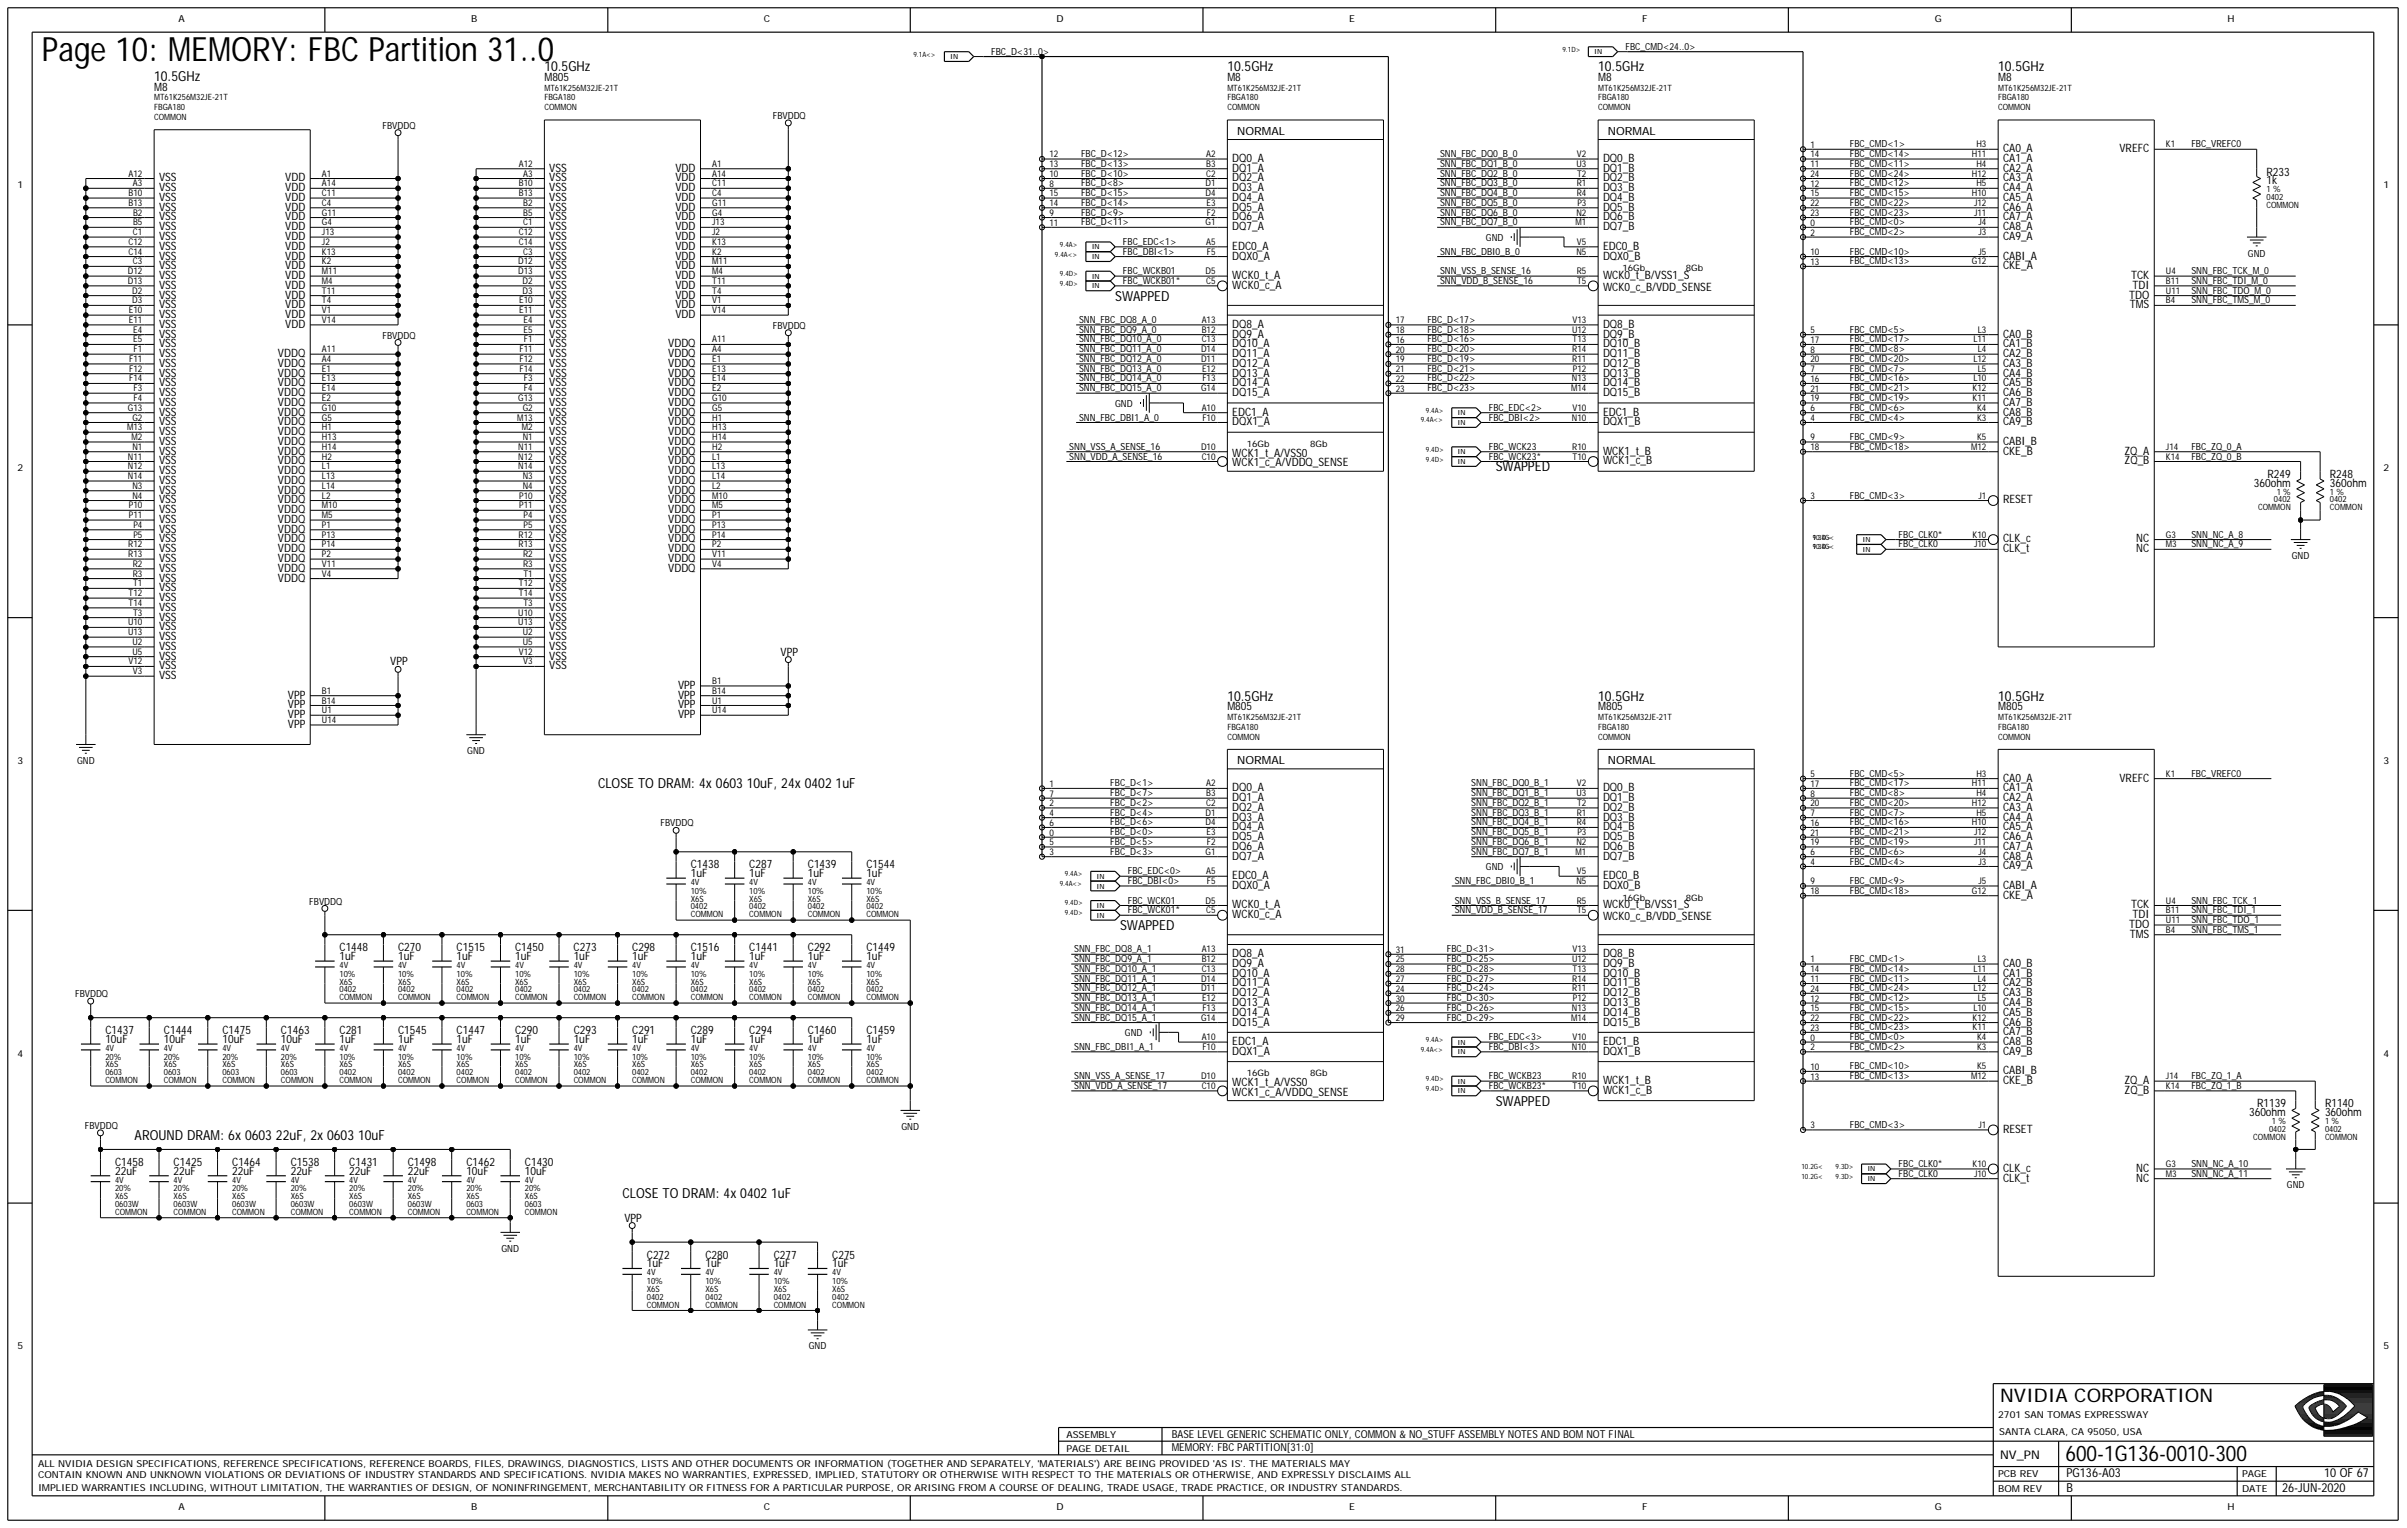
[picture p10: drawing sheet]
<svg xmlns="http://www.w3.org/2000/svg" width="422mm" height="268mm" viewBox="0 0 422 268" stroke-linecap="round" stroke-linejoin="round" font-family="sans-serif">
<defs><g id="words">
<text font-size="5.9" x="7.4" y="10.8">Page 10: MEMORY: FBC Partition 31..0</text>
<text font-size="3.8" x="362.1" y="256.1">600-1G136-0010-300</text>
<text font-size="3.3" x="350.7" y="245.8">NVIDIA CORPORATION</text>
<g font-size="2.4">
<text x="27" y="14.2">10.5GHz</text>
<text x="95.4" y="12.5">10.5GHz</text>
<text x="215.2" y="12.5">10.5GHz</text>
<text x="280.2" y="12.5">10.5GHz</text>
<text x="350.3" y="12.5">10.5GHz</text>
<text x="195.5" y="52.7">SWAPPED</text>
<text x="262.2" y="82.6">SWAPPED</text>
<text x="215.2" y="122.8">10.5GHz</text>
<text x="280.2" y="122.8">10.5GHz</text>
<text x="350.3" y="122.8">10.5GHz</text>
<text x="104.9" y="138.2">CLOSE TO DRAM: 4x 0603 10uF, 24x 0402 1uF</text>
<text x="196.4" y="163">SWAPPED</text>
<text x="262.2" y="193.8">SWAPPED</text>
<text x="23.6" y="199.8">AROUND DRAM: 6x 0603 22uF, 2x 0603 10uF</text>
<text x="109.1" y="210.1">CLOSE TO DRAM: 4x 0402 1uF</text>
</g>
<g font-size="2.2">
<text x="362.3" y="261.5">B</text>
<text x="362.3" y="259">PG136-A03</text>
<text x="400.1" y="261.5">26-JUN-2020</text>
<text x="407.5" y="259">10 OF 67</text>
</g>
<text font-size="2.1" x="350.7" y="255.7">NV_PN</text>
<g font-size="2">
<text x="27" y="15.9">M8</text>
<text x="95.4" y="14.2">M805</text>
<text x="215.2" y="14.2">M8</text>
<text x="280.2" y="14.2">M8</text>
<text x="350.3" y="14.2">M8</text>
<text x="216.9" y="23.6">NORMAL</text>
<text x="281.9" y="23.6">NORMAL</text>
<text x="216" y="28.4">DQ0_A</text>
<text x="281" y="28.4">DQ0_B</text>
<text x="351.2" y="28.4">CA1_A</text>
<text x="351.2" y="26.7">CA0_A</text>
<text x="371.6" y="26.7">VREFC</text>
<text x="27.9" y="35.2">VSS</text>
<text x="27.9" y="33.5">VSS</text>
<text x="27.9" y="31.8">VSS</text>
<text x="50" y="35.2">VDD</text>
<text x="50" y="33.5">VDD</text>
<text x="50" y="31.8">VDD</text>
<text x="96.3" y="35.2">VSS</text>
<text x="96.3" y="33.5">VSS</text>
<text x="96.3" y="31.8">VSS</text>
<text x="96.3" y="30.1">VSS</text>
<text x="118.4" y="35.2">VDD</text>
<text x="118.4" y="33.5">VDD</text>
<text x="118.4" y="31.8">VDD</text>
<text x="118.4" y="30.1">VDD</text>
<text x="216" y="30.1">DQ1_A</text>
<text x="216" y="35.2">DQ4_A</text>
<text x="216" y="33.5">DQ3_A</text>
<text x="216" y="31.8">DQ2_A</text>
<text x="281" y="35.2">DQ4_B</text>
<text x="281" y="33.5">DQ3_B</text>
<text x="281" y="31.8">DQ2_B</text>
<text x="281" y="30.1">DQ1_B</text>
<text x="351.2" y="35.2">CA5_A</text>
<text x="351.2" y="33.5">CA4_A</text>
<text x="351.2" y="30.1">CA2_A</text>
<text x="351.2" y="31.8">CA3_A</text>
<text x="397.4" y="30.8">R233</text>
<text x="397.4" y="32.3">1k</text>
<text x="27.9" y="40.4">VSS</text>
<text x="27.9" y="38.7">VSS</text>
<text x="27.9" y="36.9">VSS</text>
<text x="50" y="40.4">VDD</text>
<text x="50" y="38.7">VDD</text>
<text x="50" y="36.9">VDD</text>
<text x="96.3" y="40.4">VSS</text>
<text x="96.3" y="38.7">VSS</text>
<text x="96.3" y="36.9">VSS</text>
<text x="118.4" y="40.4">VDD</text>
<text x="118.4" y="38.7">VDD</text>
<text x="118.4" y="36.9">VDD</text>
<text x="216" y="40.4">DQ7_A</text>
<text x="216" y="36.9">DQ5_A</text>
<text x="216" y="38.7">DQ6_A</text>
<text x="281" y="38.7">DQ6_B</text>
<text x="281" y="40.4">DQ7_B</text>
<text x="281" y="36.9">DQ5_B</text>
<text x="351.2" y="40.4">CA8_A</text>
<text x="351.2" y="38.7">CA7_A</text>
<text x="351.2" y="36.9">CA6_A</text>
<text x="27.9" y="47.2">VSS</text>
<text x="27.9" y="42.1">VSS</text>
<text x="27.9" y="45.5">VSS</text>
<text x="27.9" y="43.8">VSS</text>
<text x="50" y="47.2">VDD</text>
<text x="50" y="45.5">VDD</text>
<text x="50" y="43.8">VDD</text>
<text x="50" y="42.1">VDD</text>
<text x="96.3" y="47.2">VSS</text>
<text x="96.3" y="45.5">VSS</text>
<text x="96.3" y="43.8">VSS</text>
<text x="96.3" y="42.1">VSS</text>
<text x="118.4" y="47.2">VDD</text>
<text x="118.4" y="45.5">VDD</text>
<text x="118.4" y="43.8">VDD</text>
<text x="118.4" y="42.1">VDD</text>
<text x="216" y="45.5">DQX0_A</text>
<text x="216" y="43.8">EDC0_A</text>
<text x="281" y="43.8">EDC0_B</text>
<text x="281" y="45.5">DQX0_B</text>
<text x="351.2" y="45.5">CABI_A</text>
<text x="351.2" y="42.1">CA9_A</text>
<text x="351.2" y="47.2">CKE_A</text>
<text x="27.9" y="52.3">VSS</text>
<text x="27.9" y="50.6">VSS</text>
<text x="27.9" y="48.9">VSS</text>
<text x="50" y="52.3">VDD</text>
<text x="50" y="50.6">VDD</text>
<text x="50" y="48.9">VDD</text>
<text x="96.3" y="52.3">VSS</text>
<text x="96.3" y="50.6">VSS</text>
<text x="96.3" y="48.9">VSS</text>
<text x="118.4" y="52.3">VDD</text>
<text x="118.4" y="50.6">VDD</text>
<text x="118.4" y="48.9">VDD</text>
<text x="216" y="50.6">WCK0_c_A</text>
<text x="216" y="48.9">WCK0_t_A</text>
<text x="281" y="48.9">WCK0_t_B/VSS1_S</text>
<text x="281" y="51">WCK0_c_B/VDD_SENSE</text>
<text x="373.3" y="52.3">TDO</text>
<text x="373.6" y="48.9">TCK</text>
<text x="373.9" y="50.6">TDI</text>
<text x="27.9" y="55.8">VSS</text>
<text x="27.9" y="54">VSS</text>
<text x="27.9" y="57.5">VSS</text>
<text x="27.9" y="59.2">VSS</text>
<text x="50" y="57.5">VDD</text>
<text x="50" y="55.8">VDD</text>
<text x="50" y="54">VDD</text>
<text x="96.3" y="59.2">VSS</text>
<text x="96.3" y="54">VSS</text>
<text x="96.3" y="55.8">VSS</text>
<text x="96.3" y="57.5">VSS</text>
<text x="118.4" y="55.8">VDD</text>
<text x="118.4" y="54">VDD</text>
<text x="216" y="57.5">DQ8_A</text>
<text x="216" y="59.2">DQ9_A</text>
<text x="281" y="59.2">DQ9_B</text>
<text x="281" y="57.5">DQ8_B</text>
<text x="351.2" y="59.2">CA0_B</text>
<text x="373.4" y="54">TMS</text>
<text x="27.9" y="64.3">VSS</text>
<text x="27.9" y="62.6">VSS</text>
<text x="27.9" y="60.9">VSS</text>
<text x="48.7" y="64.3">VDDQ</text>
<text x="48.7" y="62.6">VDDQ</text>
<text x="96.3" y="64.3">VSS</text>
<text x="96.3" y="62.6">VSS</text>
<text x="96.3" y="60.9">VSS</text>
<text x="117.2" y="64.3">VDDQ</text>
<text x="117.2" y="62.6">VDDQ</text>
<text x="117.2" y="60.9">VDDQ</text>
<text x="216" y="64.3">DQ12_A</text>
<text x="216" y="62.6">DQ11_A</text>
<text x="216" y="60.9">DQ10_A</text>
<text x="281" y="64.3">DQ12_B</text>
<text x="281" y="62.6">DQ11_B</text>
<text x="281" y="60.9">DQ10_B</text>
<text x="351.2" y="60.9">CA1_B</text>
<text x="351.2" y="62.6">CA2_B</text>
<text x="351.2" y="64.3">CA3_B</text>
<text x="27.9" y="71.2">VSS</text>
<text x="27.9" y="69.4">VSS</text>
<text x="27.9" y="67.7">VSS</text>
<text x="27.9" y="66">VSS</text>
<text x="48.7" y="71.2">VDDQ</text>
<text x="48.7" y="69.4">VDDQ</text>
<text x="48.7" y="67.7">VDDQ</text>
<text x="48.7" y="66">VDDQ</text>
<text x="96.3" y="71.2">VSS</text>
<text x="96.3" y="69.4">VSS</text>
<text x="96.3" y="67.7">VSS</text>
<text x="96.3" y="66">VSS</text>
<text x="117.2" y="71.2">VDDQ</text>
<text x="117.2" y="69.4">VDDQ</text>
<text x="117.2" y="67.7">VDDQ</text>
<text x="117.2" y="66">VDDQ</text>
<text x="216" y="67.7">DQ14_A</text>
<text x="216" y="69.4">DQ15_A</text>
<text x="216" y="66">DQ13_A</text>
<text x="281" y="69.4">DQ15_B</text>
<text x="281" y="66">DQ13_B</text>
<text x="281" y="67.7">DQ14_B</text>
<text x="351.2" y="66">CA4_B</text>
<text x="351.2" y="67.7">CA5_B</text>
<text x="351.2" y="69.4">CA6_B</text>
<text x="351.2" y="71.2">CA7_B</text>
<text x="27.9" y="78">VSS</text>
<text x="27.9" y="76.3">VSS</text>
<text x="27.9" y="74.6">VSS</text>
<text x="27.9" y="72.9">VSS</text>
<text x="48.7" y="78">VDDQ</text>
<text x="48.7" y="76.3">VDDQ</text>
<text x="48.7" y="74.6">VDDQ</text>
<text x="48.7" y="72.9">VDDQ</text>
<text x="96.3" y="78">VSS</text>
<text x="96.3" y="76.3">VSS</text>
<text x="96.3" y="74.6">VSS</text>
<text x="96.3" y="72.9">VSS</text>
<text x="117.2" y="78">VDDQ</text>
<text x="117.2" y="76.3">VDDQ</text>
<text x="117.2" y="74.6">VDDQ</text>
<text x="117.2" y="72.9">VDDQ</text>
<text x="216" y="72.9">EDC1_A</text>
<text x="216" y="74.6">DQX1_A</text>
<text x="281" y="72.9">EDC1_B</text>
<text x="281" y="74.6">DQX1_B</text>
<text x="351.2" y="74.6">CA9_B</text>
<text x="351.2" y="78">CABI_B</text>
<text x="351.2" y="72.9">CA8_B</text>
<text x="27.9" y="81.4">VSS</text>
<text x="27.9" y="79.7">VSS</text>
<text x="27.9" y="83.1">VSS</text>
<text x="48.7" y="83.1">VDDQ</text>
<text x="48.7" y="81.4">VDDQ</text>
<text x="48.7" y="79.7">VDDQ</text>
<text x="96.3" y="79.7">VSS</text>
<text x="96.3" y="81.4">VSS</text>
<text x="96.3" y="83.1">VSS</text>
<text x="117.2" y="83.1">VDDQ</text>
<text x="117.2" y="81.4">VDDQ</text>
<text x="117.2" y="79.7">VDDQ</text>
<text x="216" y="80.1">WCK1_t_A/VSS0</text>
<text x="216" y="81.8">WCK1_c_A/VDDQ_SENSE</text>
<text x="281" y="79.7">WCK1_t_B</text>
<text x="281" y="81.4">WCK1_c_B</text>
<text x="351.2" y="79.7">CKE_B</text>
<text x="372.5" y="79.7">ZQ_A</text>
<text x="372.5" y="81.4">ZQ_B</text>
<text x="397.6" y="83.8">R249</text>
<text x="408.5" y="83.8">R248</text>
<text x="27.9" y="90">VSS</text>
<text x="27.9" y="88.3">VSS</text>
<text x="27.9" y="86.6">VSS</text>
<text x="27.9" y="84.8">VSS</text>
<text x="48.7" y="88.3">VDDQ</text>
<text x="48.7" y="84.8">VDDQ</text>
<text x="48.7" y="86.6">VDDQ</text>
<text x="48.7" y="90">VDDQ</text>
<text x="96.3" y="90">VSS</text>
<text x="96.3" y="88.3">VSS</text>
<text x="96.3" y="86.6">VSS</text>
<text x="96.3" y="84.8">VSS</text>
<text x="117.2" y="86.6">VDDQ</text>
<text x="117.2" y="84.8">VDDQ</text>
<text x="117.2" y="90">VDDQ</text>
<text x="117.2" y="88.3">VDDQ</text>
<text x="351.2" y="88.3">RESET</text>
<text x="395.2" y="85.4">360ohm</text>
<text x="408.5" y="85.4">360ohm</text>
<text x="27.9" y="95.1">VSS</text>
<text x="27.9" y="93.4">VSS</text>
<text x="27.9" y="91.7">VSS</text>
<text x="48.7" y="95.1">VDDQ</text>
<text x="48.7" y="93.4">VDDQ</text>
<text x="48.7" y="91.7">VDDQ</text>
<text x="96.3" y="95.1">VSS</text>
<text x="96.3" y="93.4">VSS</text>
<text x="96.3" y="91.7">VSS</text>
<text x="117.2" y="95.1">VDDQ</text>
<text x="117.2" y="93.4">VDDQ</text>
<text x="117.2" y="91.7">VDDQ</text>
<text x="351.2" y="95.1">CLK_c</text>
<text x="374.6" y="95.1">NC</text>
<text x="27.9" y="101.9">VSS</text>
<text x="27.9" y="100.2">VSS</text>
<text x="27.9" y="98.5">VSS</text>
<text x="27.9" y="96.8">VSS</text>
<text x="48.7" y="101.9">VDDQ</text>
<text x="48.7" y="100.2">VDDQ</text>
<text x="48.7" y="98.5">VDDQ</text>
<text x="48.7" y="96.8">VDDQ</text>
<text x="96.3" y="101.9">VSS</text>
<text x="96.3" y="100.2">VSS</text>
<text x="96.3" y="98.5">VSS</text>
<text x="96.3" y="96.8">VSS</text>
<text x="117.2" y="100.2">VDDQ</text>
<text x="117.2" y="98.5">VDDQ</text>
<text x="117.2" y="96.8">VDDQ</text>
<text x="351.2" y="96.8">CLK_t</text>
<text x="374.6" y="96.8">NC</text>
<text x="27.9" y="107.1">VSS</text>
<text x="27.9" y="105.4">VSS</text>
<text x="27.9" y="103.7">VSS</text>
<text x="96.3" y="107.1">VSS</text>
<text x="96.3" y="105.4">VSS</text>
<text x="96.3" y="103.7">VSS</text>
<text x="27.9" y="113.9">VSS</text>
<text x="27.9" y="112.2">VSS</text>
<text x="27.9" y="110.5">VSS</text>
<text x="27.9" y="108.8">VSS</text>
<text x="96.3" y="113.9">VSS</text>
<text x="96.3" y="112.2">VSS</text>
<text x="96.3" y="110.5">VSS</text>
<text x="96.3" y="108.8">VSS</text>
<text x="27.9" y="119.1">VSS</text>
<text x="27.9" y="117.3">VSS</text>
<text x="27.9" y="115.6">VSS</text>
<text x="68.4" y="116.7">VPP</text>
<text x="96.3" y="117.3">VSS</text>
<text x="96.3" y="115.6">VSS</text>
<text x="136.8" y="114.9">VPP</text>
<text x="50.5" y="125.9">VPP</text>
<text x="50.5" y="124.2">VPP</text>
<text x="50.5" y="122.5">VPP</text>
<text x="118.9" y="125.9">VPP</text>
<text x="118.9" y="124.2">VPP</text>
<text x="118.9" y="122.5">VPP</text>
<text x="118.9" y="120.8">VPP</text>
<text x="215.2" y="124.5">M805</text>
<text x="280.2" y="124.5">M805</text>
<text x="350.3" y="124.5">M805</text>
<text x="50.5" y="127.6">VPP</text>
<text x="216.9" y="133.9">NORMAL</text>
<text x="281.9" y="133.9">NORMAL</text>
<text x="351.2" y="137">CA0_A</text>
<text x="371.6" y="137">VREFC</text>
<text x="216" y="140.4">DQ1_A</text>
<text x="216" y="143.9">DQ3_A</text>
<text x="216" y="138.7">DQ0_A</text>
<text x="216" y="142.1">DQ2_A</text>
<text x="281" y="143.9">DQ3_B</text>
<text x="281" y="138.7">DQ0_B</text>
<text x="281" y="142.1">DQ2_B</text>
<text x="281" y="140.4">DQ1_B</text>
<text x="351.2" y="143.9">CA4_A</text>
<text x="351.2" y="140.4">CA2_A</text>
<text x="351.2" y="138.7">CA1_A</text>
<text x="351.2" y="142.1">CA3_A</text>
<text x="216" y="147.3">DQ5_A</text>
<text x="216" y="149">DQ6_A</text>
<text x="216" y="145.6">DQ4_A</text>
<text x="281" y="149">DQ6_B</text>
<text x="281" y="147.3">DQ5_B</text>
<text x="281" y="145.6">DQ4_B</text>
<text x="351.2" y="149">CA7_A</text>
<text x="351.2" y="147.3">CA6_A</text>
<text x="351.2" y="145.6">CA5_A</text>
<text x="121.1" y="152.2">C1438</text>
<text x="121.1" y="153.8">1uF</text>
<text x="131.4" y="152.2">C287</text>
<text x="131.4" y="153.8">1uF</text>
<text x="141.6" y="152.2">C1439</text>
<text x="141.6" y="153.8">1uF</text>
<text x="151.9" y="152.2">C1544</text>
<text x="151.9" y="153.8">1uF</text>
<text x="216" y="150.7">DQ7_A</text>
<text x="216" y="155.8">DQX0_A</text>
<text x="216" y="154.1">EDC0_A</text>
<text x="281" y="150.7">DQ7_B</text>
<text x="281" y="154.1">EDC0_B</text>
<text x="281" y="155.8">DQX0_B</text>
<text x="351.2" y="155.8">CABI_A</text>
<text x="351.2" y="152.4">CA9_A</text>
<text x="351.2" y="150.7">CA8_A</text>
<text x="216" y="161">WCK0_c_A</text>
<text x="216" y="159.3">WCK0_t_A</text>
<text x="281" y="159.3">WCK0_t_B/VSS1_S</text>
<text x="281" y="161.3">WCK0_c_B/VDD_SENSE</text>
<text x="351.2" y="157.5">CKE_A</text>
<text x="373.6" y="159.3">TCK</text>
<text x="373.9" y="161">TDI</text>
<text x="59.5" y="166.8">C1448</text>
<text x="69.8" y="166.8">C270</text>
<text x="80.1" y="166.8">C1515</text>
<text x="90.3" y="166.8">C1450</text>
<text x="100.6" y="166.8">C273</text>
<text x="110.8" y="166.8">C298</text>
<text x="121.1" y="166.8">C1516</text>
<text x="131.4" y="166.8">C1441</text>
<text x="141.6" y="166.8">C292</text>
<text x="151.9" y="166.8">C1449</text>
<text x="216" y="167.8">DQ8_A</text>
<text x="281" y="167.8">DQ8_B</text>
<text x="373.3" y="162.7">TDO</text>
<text x="373.4" y="164.4">TMS</text>
<text x="59.5" y="168.3">1uF</text>
<text x="69.8" y="168.3">1uF</text>
<text x="80.1" y="168.3">1uF</text>
<text x="90.3" y="168.3">1uF</text>
<text x="100.6" y="168.3">1uF</text>
<text x="110.8" y="168.3">1uF</text>
<text x="121.1" y="168.3">1uF</text>
<text x="131.4" y="168.3">1uF</text>
<text x="141.6" y="168.3">1uF</text>
<text x="151.9" y="168.3">1uF</text>
<text x="216" y="169.5">DQ9_A</text>
<text x="216" y="172.9">DQ11_A</text>
<text x="216" y="171.2">DQ10_A</text>
<text x="281" y="172.9">DQ11_B</text>
<text x="281" y="171.2">DQ10_B</text>
<text x="281" y="169.5">DQ9_B</text>
<text x="351.2" y="169.5">CA0_B</text>
<text x="351.2" y="171.2">CA1_B</text>
<text x="351.2" y="172.9">CA2_B</text>
<text x="216" y="178.1">DQ14_A</text>
<text x="216" y="179.8">DQ15_A</text>
<text x="216" y="176.4">DQ13_A</text>
<text x="216" y="174.6">DQ12_A</text>
<text x="281" y="179.8">DQ15_B</text>
<text x="281" y="174.6">DQ12_B</text>
<text x="281" y="176.4">DQ13_B</text>
<text x="281" y="178.1">DQ14_B</text>
<text x="351.2" y="176.4">CA4_B</text>
<text x="351.2" y="178.1">CA5_B</text>
<text x="351.2" y="179.8">CA6_B</text>
<text x="351.2" y="174.6">CA3_B</text>
<text x="18.5" y="182.9">10uF</text>
<text x="18.5" y="181.3">C1437</text>
<text x="28.7" y="182.9">10uF</text>
<text x="28.7" y="181.3">C1444</text>
<text x="39" y="182.9">10uF</text>
<text x="39" y="181.3">C1475</text>
<text x="49.3" y="182.9">10uF</text>
<text x="49.3" y="181.3">C1463</text>
<text x="59.5" y="182.9">1uF</text>
<text x="59.5" y="181.3">C281</text>
<text x="69.8" y="182.9">1uF</text>
<text x="69.8" y="181.3">C1545</text>
<text x="80.1" y="182.9">1uF</text>
<text x="80.1" y="181.3">C1447</text>
<text x="90.3" y="182.9">1uF</text>
<text x="90.3" y="181.3">C290</text>
<text x="100.6" y="182.9">1uF</text>
<text x="100.6" y="181.3">C293</text>
<text x="110.8" y="182.9">1uF</text>
<text x="110.8" y="181.3">C291</text>
<text x="121.1" y="181.3">C289</text>
<text x="121.1" y="182.9">1uF</text>
<text x="131.4" y="182.9">1uF</text>
<text x="131.4" y="181.3">C294</text>
<text x="141.6" y="181.3">C1460</text>
<text x="141.6" y="182.9">1uF</text>
<text x="151.9" y="181.3">C1459</text>
<text x="151.9" y="182.9">1uF</text>
<text x="216" y="183.2">EDC1_A</text>
<text x="216" y="184.9">DQX1_A</text>
<text x="281" y="183.2">EDC1_B</text>
<text x="281" y="184.9">DQX1_B</text>
<text x="351.2" y="184.9">CA9_B</text>
<text x="351.2" y="183.2">CA8_B</text>
<text x="351.2" y="181.5">CA7_B</text>
<text x="216" y="190.4">WCK1_t_A/VSS0</text>
<text x="281" y="190">WCK1_t_B</text>
<text x="281" y="191.8">WCK1_c_B</text>
<text x="351.2" y="188.3">CABI_B</text>
<text x="351.2" y="190">CKE_B</text>
<text x="372.5" y="190">ZQ_A</text>
<text x="372.5" y="191.8">ZQ_B</text>
<text x="216" y="192.1">WCK1_c_A/VDDQ_SENSE</text>
<text x="394.3" y="195.7">360ohm</text>
<text x="395.7" y="194.1">R1139</text>
<text x="407.6" y="194.1">R1140</text>
<text x="407.6" y="195.7">360ohm</text>
<text x="351.2" y="198.6">RESET</text>
<text x="20.2" y="206">22uF</text>
<text x="20.2" y="204.4">C1458</text>
<text x="30.4" y="206">22uF</text>
<text x="30.4" y="204.4">C1425</text>
<text x="40.7" y="206">22uF</text>
<text x="40.7" y="204.4">C1464</text>
<text x="51" y="206">22uF</text>
<text x="51" y="204.4">C1538</text>
<text x="61.2" y="206">22uF</text>
<text x="61.2" y="204.4">C1431</text>
<text x="71.5" y="206">22uF</text>
<text x="71.5" y="204.4">C1498</text>
<text x="81.8" y="206">10uF</text>
<text x="81.8" y="204.4">C1462</text>
<text x="92" y="206">10uF</text>
<text x="92" y="204.4">C1430</text>
<text x="351.2" y="205.4">CLK_c</text>
<text x="351.2" y="207.1">CLK_t</text>
<text x="374.6" y="207.1">NC</text>
<text x="374.6" y="205.4">NC</text>
<text x="109.5" y="214.2">VPP</text>
<text x="113.4" y="220.7">C272</text>
<text x="123.7" y="220.7">C280</text>
<text x="135.6" y="220.7">C277</text>
<text x="145.9" y="220.7">C275</text>
<text x="113.4" y="222.2">1uF</text>
<text x="123.7" y="222.2">1uF</text>
<text x="135.6" y="222.2">1uF</text>
<text x="145.9" y="222.2">1uF</text>
</g>
<g font-size="1.9">
<text x="205.4" y="252.1">BASE LEVEL GENERIC SCHEMATIC ONLY, COMMON &amp; NO_STUFF ASSEMBLY NOTES AND BOM NOT FINAL</text>
<text x="205.4" y="254.4">MEMORY: FBC PARTITION[31:0]</text>
</g>
<g font-size="1.7">
<text x="31.3" y="3.9">A</text>
<text x="82.6" y="3.9">B</text>
<text x="133.9" y="3.9">C</text>
<text x="185.3" y="3.9">D</text>
<text x="236.6" y="3.9">E</text>
<text x="287.9" y="3.9">F</text>
<text x="339.2" y="3.9">G</text>
<text x="390.5" y="3.9">H</text>
<text x="173.8" y="9.6">FBC_D&lt;31..0&gt;</text>
<text x="285" y="8.7">FBC_CMD&lt;24..0&gt;</text>
<text x="67.1" y="22.6">FBVDDQ</text>
<text x="135.5" y="20.9">FBVDDQ</text>
<text x="189.5" y="29.2">FBC_D&lt;13&gt;</text>
<text x="189.5" y="27.5">FBC_D&lt;12&gt;</text>
<text x="252.5" y="27.5">SNN_FBC_DQ0_B_0</text>
<text x="252.5" y="29.2">SNN_FBC_DQ1_B_0</text>
<text x="324.3" y="29.2">FBC_CMD&lt;11&gt;</text>
<text x="324.3" y="27.5">FBC_CMD&lt;14&gt;</text>
<text x="324.3" y="25.8">FBC_CMD&lt;1&gt;</text>
<text x="384.2" y="25.8">FBC_VREFC0</text>
<text x="3.1" y="33">1</text>
<text x="189.5" y="34.4">FBC_D&lt;15&gt;</text>
<text x="189.5" y="32.7">FBC_D&lt;8&gt;</text>
<text x="189.5" y="31">FBC_D&lt;10&gt;</text>
<text x="252.5" y="34.4">SNN_FBC_DQ4_B_0</text>
<text x="252.5" y="32.7">SNN_FBC_DQ3_B_0</text>
<text x="252.5" y="31">SNN_FBC_DQ2_B_0</text>
<text x="324.3" y="34.4">FBC_CMD&lt;15&gt;</text>
<text x="324.3" y="32.7">FBC_CMD&lt;12&gt;</text>
<text x="324.3" y="31">FBC_CMD&lt;24&gt;</text>
<text x="417.9" y="33">1</text>
<text x="189.5" y="39.5">FBC_D&lt;11&gt;</text>
<text x="189.5" y="36.1">FBC_D&lt;14&gt;</text>
<text x="189.5" y="37.8">FBC_D&lt;9&gt;</text>
<text x="252.5" y="37.8">SNN_FBC_DQ6_B_0</text>
<text x="252.5" y="39.5">SNN_FBC_DQ7_B_0</text>
<text x="252.5" y="36.1">SNN_FBC_DQ5_B_0</text>
<text x="324.3" y="41.2">FBC_CMD&lt;2&gt;</text>
<text x="324.3" y="39.5">FBC_CMD&lt;0&gt;</text>
<text x="324.3" y="37.8">FBC_CMD&lt;23&gt;</text>
<text x="324.3" y="36.1">FBC_CMD&lt;22&gt;</text>
<text x="196.9" y="44.6">FBC_DBI&lt;1&gt;</text>
<text x="196.9" y="42.9">FBC_EDC&lt;1&gt;</text>
<text x="252.5" y="44.6">SNN_FBC_DBI0_B_0</text>
<text x="260.5" y="42.2">GND</text>
<text x="324.3" y="44.6">FBC_CMD&lt;10&gt;</text>
<text x="324.3" y="46.4">FBC_CMD&lt;13&gt;</text>
<text x="394.1" y="45">GND</text>
<text x="196.9" y="49.8">FBC_WCKB01*</text>
<text x="196.9" y="48.1">FBC_WCKB01</text>
<text x="252.5" y="48.1">SNN_VSS_B_SENSE_16</text>
<text x="252.5" y="49.8">SNN_VDD_B_SENSE_16</text>
<text x="384.2" y="48.1">SNN_FBC_TCK_M_0</text>
<text x="384.2" y="49.8">SNN_FBC_TDI_M_0</text>
<text x="384.2" y="51.5">SNN_FBC_TDO_M_0</text>
<text x="384.2" y="53.2">SNN_FBC_TMS_M_0</text>
<text x="67.1" y="59.4">FBVDDQ</text>
<text x="135.5" y="57.6">FBVDDQ</text>
<text x="189.2" y="56.6">SNN_FBC_DQ8_A_0</text>
<text x="189.2" y="58.3">SNN_FBC_DQ9_A_0</text>
<text x="250.3" y="58.3">FBC_D&lt;18&gt;</text>
<text x="250.3" y="56.6">FBC_D&lt;17&gt;</text>
<text x="324.3" y="58.3">FBC_CMD&lt;5&gt;</text>
<text x="189.2" y="65.2">SNN_FBC_DQ13_A_0</text>
<text x="189.2" y="63.5">SNN_FBC_DQ12_A_0</text>
<text x="189.2" y="61.7">SNN_FBC_DQ11_A_0</text>
<text x="189.2" y="60">SNN_FBC_DQ10_A_0</text>
<text x="250.3" y="60">FBC_D&lt;16&gt;</text>
<text x="250.3" y="65.2">FBC_D&lt;21&gt;</text>
<text x="250.3" y="61.7">FBC_D&lt;20&gt;</text>
<text x="250.3" y="63.5">FBC_D&lt;19&gt;</text>
<text x="324.3" y="60">FBC_CMD&lt;17&gt;</text>
<text x="324.3" y="61.7">FBC_CMD&lt;8&gt;</text>
<text x="324.3" y="65.2">FBC_CMD&lt;7&gt;</text>
<text x="324.3" y="63.5">FBC_CMD&lt;20&gt;</text>
<text x="189.2" y="66.9">SNN_FBC_DQ14_A_0</text>
<text x="189.2" y="68.6">SNN_FBC_DQ15_A_0</text>
<text x="195.5" y="71.3">GND</text>
<text x="250.3" y="68.6">FBC_D&lt;23&gt;</text>
<text x="250.3" y="66.9">FBC_D&lt;22&gt;</text>
<text x="324.3" y="66.9">FBC_CMD&lt;16&gt;</text>
<text x="324.3" y="68.6">FBC_CMD&lt;21&gt;</text>
<text x="324.3" y="70.3">FBC_CMD&lt;19&gt;</text>
<text x="189.2" y="73.7">SNN_FBC_DBI1_A_0</text>
<text x="261" y="72">FBC_EDC&lt;2&gt;</text>
<text x="261" y="73.7">FBC_DBI&lt;2&gt;</text>
<text x="324.3" y="73.7">FBC_CMD&lt;4&gt;</text>
<text x="324.3" y="77.1">FBC_CMD&lt;9&gt;</text>
<text x="324.3" y="72">FBC_CMD&lt;6&gt;</text>
<text x="3.1" y="82.6">2</text>
<text x="187.5" y="78.9">SNN_VSS_A_SENSE_16</text>
<text x="187.5" y="80.6">SNN_VDD_A_SENSE_16</text>
<text x="261" y="78.9">FBC_WCK23</text>
<text x="261" y="80.6">FBC_WCK23*</text>
<text x="324.3" y="78.9">FBC_CMD&lt;18&gt;</text>
<text x="384.2" y="78.9">FBC_ZQ_0_A</text>
<text x="384.2" y="80.6">FBC_ZQ_0_B</text>
<text x="417.9" y="82.6">2</text>
<text x="324.3" y="87.4">FBC_CMD&lt;3&gt;</text>
<text x="332.9" y="94.2">FBC_CLK0*</text>
<text x="332.9" y="96">FBC_CLK0</text>
<text x="384.2" y="96">SNN_NC_A_9</text>
<text x="384.2" y="94.2">SNN_NC_A_8</text>
<text x="401.8" y="98">GND</text>
<text x="3.1" y="133.9">3</text>
<text x="13.5" y="133.9">GND</text>
<text x="81.9" y="132.2">GND</text>
<text x="194.7" y="137.9">FBC_D&lt;1&gt;</text>
<text x="258" y="137.9">SNN_FBC_DQ0_B_1</text>
<text x="324.3" y="137.9">FBC_CMD&lt;17&gt;</text>
<text x="324.3" y="136.2">FBC_CMD&lt;5&gt;</text>
<text x="384.2" y="136.2">FBC_VREFC0</text>
<text x="417.9" y="133.9">3</text>
<text x="194.7" y="139.6">FBC_D&lt;7&gt;</text>
<text x="194.7" y="143">FBC_D&lt;4&gt;</text>
<text x="194.7" y="141.3">FBC_D&lt;2&gt;</text>
<text x="258" y="143">SNN_FBC_DQ3_B_1</text>
<text x="258" y="141.3">SNN_FBC_DQ2_B_1</text>
<text x="258" y="139.6">SNN_FBC_DQ1_B_1</text>
<text x="324.3" y="143">FBC_CMD&lt;7&gt;</text>
<text x="324.3" y="139.6">FBC_CMD&lt;8&gt;</text>
<text x="324.3" y="141.3">FBC_CMD&lt;20&gt;</text>
<text x="115.8" y="144.9">FBVDDQ</text>
<text x="194.7" y="149.8">FBC_D&lt;3&gt;</text>
<text x="194.7" y="146.4">FBC_D&lt;0&gt;</text>
<text x="194.7" y="148.1">FBC_D&lt;5&gt;</text>
<text x="194.7" y="144.7">FBC_D&lt;6&gt;</text>
<text x="258" y="148.1">SNN_FBC_DQ6_B_1</text>
<text x="258" y="149.8">SNN_FBC_DQ7_B_1</text>
<text x="258" y="146.4">SNN_FBC_DQ5_B_1</text>
<text x="258" y="144.7">SNN_FBC_DQ4_B_1</text>
<text x="324.3" y="149.8">FBC_CMD&lt;6&gt;</text>
<text x="324.3" y="148.1">FBC_CMD&lt;19&gt;</text>
<text x="324.3" y="146.4">FBC_CMD&lt;21&gt;</text>
<text x="324.3" y="144.7">FBC_CMD&lt;16&gt;</text>
<text x="197.7" y="155">FBC_DBI&lt;0&gt;</text>
<text x="197.7" y="153.3">FBC_EDC&lt;0&gt;</text>
<text x="255" y="155">SNN_FBC_DBI0_B_1</text>
<text x="260.5" y="152.6">GND</text>
<text x="324.3" y="155">FBC_CMD&lt;9&gt;</text>
<text x="324.3" y="151.6">FBC_CMD&lt;4&gt;</text>
<text x="54.2" y="158.6">FBVDDQ</text>
<text x="197.7" y="160.1">FBC_WCK01*</text>
<text x="197.7" y="158.4">FBC_WCK01</text>
<text x="255" y="158.4">SNN_VSS_B_SENSE_17</text>
<text x="255" y="160.1">SNN_VDD_B_SENSE_17</text>
<text x="324.3" y="156.7">FBC_CMD&lt;18&gt;</text>
<text x="384.2" y="158.4">SNN_FBC_TCK_1</text>
<text x="384.2" y="160.1">SNN_FBC_TDI_1</text>
<text x="384.2" y="161.8">SNN_FBC_TDO_1</text>
<text x="188.3" y="167">SNN_FBC_DQ8_A_1</text>
<text x="253.7" y="167">FBC_D&lt;31&gt;</text>
<text x="384.2" y="163.5">SNN_FBC_TMS_1</text>
<text x="188.3" y="168.7">SNN_FBC_DQ9_A_1</text>
<text x="188.3" y="173.8">SNN_FBC_DQ12_A_1</text>
<text x="188.3" y="172.1">SNN_FBC_DQ11_A_1</text>
<text x="188.3" y="170.4">SNN_FBC_DQ10_A_1</text>
<text x="253.7" y="173.8">FBC_D&lt;24&gt;</text>
<text x="253.7" y="168.7">FBC_D&lt;25&gt;</text>
<text x="253.7" y="172.1">FBC_D&lt;27&gt;</text>
<text x="253.7" y="170.4">FBC_D&lt;28&gt;</text>
<text x="324.3" y="168.7">FBC_CMD&lt;1&gt;</text>
<text x="324.3" y="170.4">FBC_CMD&lt;14&gt;</text>
<text x="324.3" y="172.1">FBC_CMD&lt;11&gt;</text>
<text x="324.3" y="173.8">FBC_CMD&lt;24&gt;</text>
<text x="13.2" y="174.8">FBVDDQ</text>
<text x="188.3" y="177.2">SNN_FBC_DQ14_A_1</text>
<text x="188.3" y="178.9">SNN_FBC_DQ15_A_1</text>
<text x="188.3" y="175.5">SNN_FBC_DQ13_A_1</text>
<text x="253.7" y="178.9">FBC_D&lt;29&gt;</text>
<text x="253.7" y="175.5">FBC_D&lt;30&gt;</text>
<text x="253.7" y="177.2">FBC_D&lt;26&gt;</text>
<text x="324.3" y="175.5">FBC_CMD&lt;12&gt;</text>
<text x="324.3" y="177.2">FBC_CMD&lt;15&gt;</text>
<text x="324.3" y="178.9">FBC_CMD&lt;22&gt;</text>
<text x="3.1" y="185.3">4</text>
<text x="188.3" y="184.1">SNN_FBC_DBI1_A_1</text>
<text x="197.2" y="181.7">GND</text>
<text x="261" y="184.1">FBC_DBI&lt;3&gt;</text>
<text x="261" y="182.3">FBC_EDC&lt;3&gt;</text>
<text x="324.3" y="184.1">FBC_CMD&lt;2&gt;</text>
<text x="324.3" y="182.3">FBC_CMD&lt;0&gt;</text>
<text x="324.3" y="180.6">FBC_CMD&lt;23&gt;</text>
<text x="417.9" y="185.3">4</text>
<text x="188.3" y="189.2">SNN_VSS_A_SENSE_17</text>
<text x="188.3" y="190.9">SNN_VDD_A_SENSE_17</text>
<text x="261" y="189.2">FBC_WCKB23</text>
<text x="261" y="190.9">FBC_WCKB23*</text>
<text x="324.3" y="187.5">FBC_CMD&lt;10&gt;</text>
<text x="324.3" y="189.2">FBC_CMD&lt;13&gt;</text>
<text x="384.2" y="189.2">FBC_ZQ_1_A</text>
<text x="384.2" y="190.9">FBC_ZQ_1_B</text>
<text x="14.9" y="197.9">FBVDDQ</text>
<text x="324.3" y="197.7">FBC_CMD&lt;3&gt;</text>
<text x="158.1" y="198.1">GND</text>
<text x="332.9" y="204.6">FBC_CLK0*</text>
<text x="332.9" y="206.3">FBC_CLK0</text>
<text x="384.2" y="206.3">SNN_NC_A_11</text>
<text x="384.2" y="204.6">SNN_NC_A_10</text>
<text x="401" y="208.3">GND</text>
<text x="87.9" y="219.5">GND</text>
<text x="3.1" y="236.6">5</text>
<text x="141.8" y="236.6">GND</text>
<text x="417.9" y="236.6">5</text>
<text x="350.3" y="248.5">2701 SAN TOMAS EXPRESSWAY</text>
<text x="350.5" y="251.6">SANTA CLARA, CA 95050, USA</text>
<text x="6.7" y="257.1">ALL NVIDIA DESIGN SPECIFICATIONS, REFERENCE SPECIFICATIONS, REFERENCE BOARDS, FILES, DRAWINGS, DIAGNOSTICS, LISTS AND OTHER DOCUMENTS OR INFORMATION (TOGETHER AND SEPARATELY, 'MATERIALS') ARE BEING PROVIDED 'AS IS'. THE MATERIALS MAY</text>
<text x="187" y="254.5">PAGE DETAIL</text>
<text x="187" y="252.1">ASSEMBLY</text>
<text x="6.7" y="259.2">CONTAIN KNOWN AND UNKNOWN VIOLATIONS OR DEVIATIONS OF INDUSTRY STANDARDS AND SPECIFICATIONS. NVIDIA MAKES NO WARRANTIES, EXPRESSED, IMPLIED, STATUTORY OR OTHERWISE WITH RESPECT TO THE MATERIALS OR OTHERWISE, AND EXPRESSLY DISCLAIMS ALL</text>
<text x="6.7" y="261.4">IMPLIED WARRANTIES INCLUDING, WITHOUT LIMITATION, THE WARRANTIES OF DESIGN, OF NONINFRINGEMENT, MERCHANTABILITY OR FITNESS FOR A PARTICULAR PURPOSE, OR ARISING FROM A COURSE OF DEALING, TRADE USAGE, TRADE PRACTICE, OR INDUSTRY STANDARDS.</text>
<text x="350.3" y="261.5">BOM REV</text>
<text x="350.3" y="259">PCB REV</text>
<text x="393.1" y="259">PAGE</text>
<text x="393.1" y="261.5">DATE</text>
<text x="31.3" y="264.8">A</text>
<text x="82.6" y="264.8">B</text>
<text x="133.9" y="264.8">C</text>
<text x="185.3" y="264.8">D</text>
<text x="236.6" y="264.8">E</text>
<text x="287.9" y="264.8">F</text>
<text x="339.2" y="264.8">G</text>
<text x="390.5" y="264.8">H</text>
</g>
<g font-size="1.6">
<text x="90.9" y="29.2">A12</text>
<text x="124.9" y="29.2">A1</text>
<text x="184" y="27.6">12</text>
<text x="184" y="29.3">13</text>
<text x="211.5" y="27.5">A2</text>
<text x="211.5" y="29.2">B3</text>
<text x="276.4" y="29.2">U3</text>
<text x="276.5" y="27.5">V2</text>
<text x="317.4" y="29.3">11</text>
<text x="317.4" y="27.6">14</text>
<text x="317.4" y="25.9">1</text>
<text x="345.7" y="27.5">H11</text>
<text x="346.5" y="29.2">H4</text>
<text x="346.5" y="25.8">H3</text>
<text x="379.8" y="25.8">K1</text>
<text x="22.5" y="31">A12</text>
<text x="22.5" y="34.4">B10</text>
<text x="23.3" y="32.7">A3</text>
<text x="56.4" y="34.4">C11</text>
<text x="56.4" y="32.7">A14</text>
<text x="56.4" y="31">A1</text>
<text x="91" y="34.4">B13</text>
<text x="91" y="32.7">B10</text>
<text x="91.7" y="31">A3</text>
<text x="124.9" y="34.4">C4</text>
<text x="124.9" y="32.7">C11</text>
<text x="124.9" y="31">A14</text>
<text x="184" y="31">10</text>
<text x="184" y="32.7">8</text>
<text x="184" y="34.4">15</text>
<text x="211.4" y="34.4">D4</text>
<text x="211.4" y="32.7">D1</text>
<text x="211.5" y="31">C2</text>
<text x="276.5" y="34.4">R4</text>
<text x="276.5" y="32.7">R1</text>
<text x="276.5" y="31">T2</text>
<text x="317.4" y="31">24</text>
<text x="317.4" y="32.7">12</text>
<text x="317.4" y="34.4">15</text>
<text x="345.7" y="34.4">H10</text>
<text x="345.7" y="31">H12</text>
<text x="346.5" y="32.7">H5</text>
<text x="22.5" y="36.1">B13</text>
<text x="23.3" y="41.2">C1</text>
<text x="23.3" y="39.5">B5</text>
<text x="23.3" y="37.8">B2</text>
<text x="56.4" y="41.2">J13</text>
<text x="56.4" y="39.5">G4</text>
<text x="56.4" y="37.8">G11</text>
<text x="56.4" y="36.1">C4</text>
<text x="90.9" y="41.2">C12</text>
<text x="91.7" y="39.5">C1</text>
<text x="91.8" y="37.8">B5</text>
<text x="91.8" y="36.1">B2</text>
<text x="124.9" y="41.2">J2</text>
<text x="124.9" y="39.5">J13</text>
<text x="124.9" y="37.8">G4</text>
<text x="124.9" y="36.1">G11</text>
<text x="184" y="36.2">14</text>
<text x="184" y="37.9">9</text>
<text x="184" y="39.6">11</text>
<text x="211.4" y="39.5">G1</text>
<text x="211.5" y="36.1">E3</text>
<text x="211.6" y="37.8">F2</text>
<text x="276.2" y="39.5">M1</text>
<text x="276.4" y="37.8">N2</text>
<text x="276.6" y="36.1">P3</text>
<text x="317.4" y="39.6">0</text>
<text x="317.4" y="37.9">23</text>
<text x="317.4" y="41.3">2</text>
<text x="317.4" y="36.2">22</text>
<text x="346.1" y="37.8">J11</text>
<text x="346.1" y="36.1">J12</text>
<text x="346.9" y="41.2">J3</text>
<text x="346.9" y="39.5">J4</text>
<text x="22.5" y="44.6">C14</text>
<text x="22.5" y="42.9">C12</text>
<text x="23.3" y="46.4">C3</text>
<text x="56.4" y="46.4">K2</text>
<text x="56.4" y="44.6">K13</text>
<text x="56.4" y="42.9">J2</text>
<text x="90.8" y="46.4">D12</text>
<text x="90.9" y="42.9">C14</text>
<text x="91.7" y="44.6">C3</text>
<text x="124.9" y="46.4">M11</text>
<text x="124.9" y="44.6">K2</text>
<text x="124.9" y="42.9">K13</text>
<text x="211.5" y="42.9">A5</text>
<text x="211.6" y="44.6">F5</text>
<text x="276.4" y="44.6">N5</text>
<text x="276.5" y="42.9">V5</text>
<text x="284.5" y="47.5">16Gb</text>
<text x="295.6" y="47.5">8Gb</text>
<text x="317.4" y="46.4">13</text>
<text x="317.4" y="44.7">10</text>
<text x="345.7" y="46.4">G12</text>
<text x="346.9" y="44.6">J5</text>
<text x="22.4" y="49.8">D13</text>
<text x="22.4" y="48.1">D12</text>
<text x="23.2" y="53.2">D3</text>
<text x="23.2" y="51.5">D2</text>
<text x="56.4" y="53.2">T4</text>
<text x="56.4" y="51.5">T11</text>
<text x="56.4" y="49.8">M4</text>
<text x="56.4" y="48.1">M11</text>
<text x="90.8" y="48.1">D13</text>
<text x="91" y="53.2">E10</text>
<text x="91.6" y="51.5">D3</text>
<text x="91.6" y="49.8">D2</text>
<text x="124.9" y="53.2">V1</text>
<text x="124.9" y="51.5">T4</text>
<text x="124.9" y="49.8">T11</text>
<text x="124.9" y="48.1">M4</text>
<text x="211.4" y="48.1">D5</text>
<text x="211.5" y="49.8">C5</text>
<text x="276.5" y="48.1">R5</text>
<text x="276.5" y="49.8">T5</text>
<text x="379.8" y="53.2">B4</text>
<text x="379.8" y="51.5">U11</text>
<text x="379.8" y="49.8">B11</text>
<text x="379.8" y="48.1">U4</text>
<text x="22.6" y="56.6">E11</text>
<text x="22.6" y="54.9">E10</text>
<text x="23.4" y="58.3">E4</text>
<text x="56.4" y="56.6">V14</text>
<text x="56.4" y="54.9">V1</text>
<text x="91" y="54.9">E11</text>
<text x="91.8" y="58.3">E5</text>
<text x="91.8" y="56.6">E4</text>
<text x="124.9" y="54.9">V14</text>
<text x="210.7" y="56.6">A13</text>
<text x="210.7" y="58.3">B12</text>
<text x="244.7" y="58.4">18</text>
<text x="244.7" y="56.7">17</text>
<text x="275.6" y="58.3">U12</text>
<text x="275.7" y="56.6">V13</text>
<text x="317.4" y="58.4">5</text>
<text x="346.8" y="58.3">L3</text>
<text x="22.6" y="65.2">F12</text>
<text x="22.6" y="63.5">F11</text>
<text x="23.4" y="60">E5</text>
<text x="23.4" y="61.7">F1</text>
<text x="56.4" y="65.2">E1</text>
<text x="56.4" y="63.5">A4</text>
<text x="56.4" y="61.7">A11</text>
<text x="91.1" y="65.2">F14</text>
<text x="91.1" y="63.5">F12</text>
<text x="91.1" y="61.7">F11</text>
<text x="91.9" y="60">F1</text>
<text x="124.9" y="65.2">E13</text>
<text x="124.9" y="63.5">E1</text>
<text x="124.9" y="61.7">A4</text>
<text x="124.9" y="60">A11</text>
<text x="210.6" y="63.5">D11</text>
<text x="210.6" y="61.7">D14</text>
<text x="210.7" y="60">C13</text>
<text x="210.7" y="65.2">E12</text>
<text x="244.7" y="60.1">16</text>
<text x="244.7" y="65.2">21</text>
<text x="244.7" y="61.8">20</text>
<text x="244.7" y="63.5">19</text>
<text x="275.7" y="63.5">R11</text>
<text x="275.7" y="61.7">R14</text>
<text x="275.7" y="60">T13</text>
<text x="275.8" y="65.2">P12</text>
<text x="317.4" y="65.2">7</text>
<text x="317.4" y="63.5">20</text>
<text x="317.4" y="60.1">17</text>
<text x="317.4" y="61.8">8</text>
<text x="346" y="63.5">L12</text>
<text x="346" y="60">L11</text>
<text x="346.8" y="65.2">L5</text>
<text x="346.8" y="61.7">L4</text>
<text x="22.6" y="66.9">F14</text>
<text x="23.4" y="70.3">F4</text>
<text x="23.4" y="68.6">F3</text>
<text x="56.4" y="70.3">E2</text>
<text x="56.4" y="68.6">E14</text>
<text x="56.4" y="66.9">E13</text>
<text x="90.9" y="70.3">G13</text>
<text x="91.9" y="68.6">F4</text>
<text x="91.9" y="66.9">F3</text>
<text x="124.9" y="70.3">G10</text>
<text x="124.9" y="68.6">E2</text>
<text x="124.9" y="66.9">E14</text>
<text x="210.6" y="68.6">G14</text>
<text x="210.8" y="66.9">F13</text>
<text x="244.7" y="68.7">23</text>
<text x="244.7" y="66.9">22</text>
<text x="275.4" y="68.6">M14</text>
<text x="275.6" y="66.9">N13</text>
<text x="317.4" y="66.9">16</text>
<text x="317.4" y="68.7">21</text>
<text x="317.4" y="70.4">19</text>
<text x="345.8" y="70.3">K11</text>
<text x="345.8" y="68.6">K12</text>
<text x="346" y="66.9">L10</text>
<text x="22.3" y="75.4">M13</text>
<text x="22.4" y="72">G13</text>
<text x="23.1" y="77.1">M2</text>
<text x="23.2" y="73.7">G2</text>
<text x="56.4" y="77.1">H13</text>
<text x="56.4" y="75.4">H1</text>
<text x="56.4" y="73.7">G5</text>
<text x="56.4" y="72">G10</text>
<text x="90.7" y="73.7">M13</text>
<text x="91.5" y="75.4">M2</text>
<text x="91.6" y="77.1">N1</text>
<text x="91.6" y="72">G2</text>
<text x="124.9" y="77.1">H14</text>
<text x="124.9" y="75.4">H13</text>
<text x="124.9" y="73.7">H1</text>
<text x="124.9" y="72">G5</text>
<text x="210.7" y="72">A10</text>
<text x="210.8" y="73.7">F10</text>
<text x="275.6" y="73.7">N10</text>
<text x="275.7" y="72">V10</text>
<text x="317.4" y="73.8">4</text>
<text x="317.4" y="72.1">6</text>
<text x="317.4" y="77.2">9</text>
<text x="346.6" y="77.1">K5</text>
<text x="346.6" y="73.7">K3</text>
<text x="346.6" y="72">K4</text>
<text x="22.4" y="84">N14</text>
<text x="22.4" y="82.3">N12</text>
<text x="22.4" y="80.6">N11</text>
<text x="23.2" y="78.9">N1</text>
<text x="56.4" y="84">L13</text>
<text x="56.4" y="82.3">L1</text>
<text x="56.4" y="80.6">H2</text>
<text x="56.4" y="78.9">H14</text>
<text x="90.9" y="82.3">N14</text>
<text x="90.9" y="80.6">N12</text>
<text x="90.9" y="78.9">N11</text>
<text x="91.6" y="84">N3</text>
<text x="124.9" y="84">L14</text>
<text x="124.9" y="82.3">L13</text>
<text x="124.9" y="80.6">L1</text>
<text x="124.9" y="78.9">H2</text>
<text x="210.6" y="78.9">D10</text>
<text x="210.7" y="80.6">C10</text>
<text x="218.6" y="78.3">16Gb</text>
<text x="229.7" y="78.3">8Gb</text>
<text x="275.7" y="78.9">R10</text>
<text x="275.7" y="80.6">T10</text>
<text x="317.4" y="78.9">18</text>
<text x="345.6" y="78.9">M12</text>
<text x="379.8" y="80.6">K14</text>
<text x="379.8" y="78.9">J14</text>
<text x="22.6" y="89.1">P10</text>
<text x="23.2" y="87.4">N4</text>
<text x="23.2" y="85.7">N3</text>
<text x="56.4" y="89.1">M10</text>
<text x="56.4" y="87.4">L2</text>
<text x="56.4" y="85.7">L14</text>
<text x="91" y="89.1">P11</text>
<text x="91" y="87.4">P10</text>
<text x="91.6" y="85.7">N4</text>
<text x="124.9" y="89.1">M5</text>
<text x="124.9" y="87.4">M10</text>
<text x="124.9" y="85.7">L2</text>
<text x="317.4" y="87.5">3</text>
<text x="346.9" y="87.4">J1</text>
<text x="22.5" y="96">R12</text>
<text x="22.6" y="90.8">P11</text>
<text x="23.4" y="94.2">P5</text>
<text x="23.4" y="92.5">P4</text>
<text x="56.4" y="96">P14</text>
<text x="56.4" y="94.2">P13</text>
<text x="56.4" y="92.5">P1</text>
<text x="56.4" y="90.8">M5</text>
<text x="90.9" y="96">R13</text>
<text x="90.9" y="94.2">R12</text>
<text x="91.8" y="92.5">P5</text>
<text x="91.8" y="90.8">P4</text>
<text x="124.9" y="96">P2</text>
<text x="124.9" y="94.2">P14</text>
<text x="124.9" y="92.5">P13</text>
<text x="124.9" y="90.8">P1</text>
<text x="345.8" y="94.2">K10</text>
<text x="346.1" y="96">J10</text>
<text x="379.8" y="96">M3</text>
<text x="379.8" y="94.2">G3</text>
<text x="22.5" y="97.7">R13</text>
<text x="23.3" y="101.1">R3</text>
<text x="23.3" y="99.4">R2</text>
<text x="56.4" y="101.1">V4</text>
<text x="56.4" y="99.4">V11</text>
<text x="56.4" y="97.7">P2</text>
<text x="91.7" y="99.4">R3</text>
<text x="91.7" y="97.7">R2</text>
<text x="91.8" y="101.1">T1</text>
<text x="124.9" y="99.4">V4</text>
<text x="124.9" y="97.7">V11</text>
<text x="22.5" y="106.2">T14</text>
<text x="22.5" y="104.5">T12</text>
<text x="23.3" y="107.9">T3</text>
<text x="23.3" y="102.8">T1</text>
<text x="90.9" y="107.9">U10</text>
<text x="91" y="104.5">T14</text>
<text x="91" y="102.8">T12</text>
<text x="91.8" y="106.2">T3</text>
<text x="22.4" y="111.4">U13</text>
<text x="22.4" y="109.6">U10</text>
<text x="23.2" y="113.1">U2</text>
<text x="90.9" y="109.6">U13</text>
<text x="91.7" y="113.1">U5</text>
<text x="91.7" y="111.4">U2</text>
<text x="22.5" y="116.5">V12</text>
<text x="23.2" y="114.8">U5</text>
<text x="23.3" y="118.2">V3</text>
<text x="91" y="114.8">V12</text>
<text x="91.7" y="116.5">V3</text>
<text x="124.9" y="119.9">B1</text>
<text x="56.4" y="125">U1</text>
<text x="56.4" y="123.3">B14</text>
<text x="56.4" y="121.6">B1</text>
<text x="124.9" y="125">U14</text>
<text x="124.9" y="123.3">U1</text>
<text x="124.9" y="121.6">B14</text>
<text x="56.4" y="126.8">U14</text>
<text x="184" y="137.9">1</text>
<text x="211.5" y="137.9">A2</text>
<text x="276.5" y="137.9">V2</text>
<text x="317.4" y="137.9">17</text>
<text x="317.4" y="136.2">5</text>
<text x="345.7" y="137.9">H11</text>
<text x="346.5" y="136.2">H3</text>
<text x="379.8" y="136.2">K1</text>
<text x="184" y="139.6">7</text>
<text x="184" y="141.4">2</text>
<text x="184" y="143.1">4</text>
<text x="211.4" y="143">D1</text>
<text x="211.5" y="141.3">C2</text>
<text x="211.5" y="139.6">B3</text>
<text x="276.4" y="139.6">U3</text>
<text x="276.5" y="143">R1</text>
<text x="276.5" y="141.3">T2</text>
<text x="317.4" y="143.1">7</text>
<text x="317.4" y="139.6">8</text>
<text x="317.4" y="141.4">20</text>
<text x="345.7" y="141.3">H12</text>
<text x="346.5" y="143">H5</text>
<text x="346.5" y="139.6">H4</text>
<text x="184" y="144.8">6</text>
<text x="184" y="149.9">3</text>
<text x="184" y="146.5">0</text>
<text x="184" y="148.2">5</text>
<text x="211.4" y="144.7">D4</text>
<text x="211.4" y="149.8">G1</text>
<text x="211.5" y="146.4">E3</text>
<text x="211.6" y="148.1">F2</text>
<text x="276.2" y="149.8">M1</text>
<text x="276.4" y="148.1">N2</text>
<text x="276.5" y="144.7">R4</text>
<text x="276.6" y="146.4">P3</text>
<text x="317.4" y="144.8">16</text>
<text x="317.4" y="146.5">21</text>
<text x="317.4" y="148.2">19</text>
<text x="317.4" y="149.9">6</text>
<text x="345.7" y="144.7">H10</text>
<text x="346.1" y="148.1">J11</text>
<text x="346.1" y="146.4">J12</text>
<text x="346.9" y="149.8">J4</text>
<text x="211.5" y="153.3">A5</text>
<text x="211.6" y="155">F5</text>
<text x="276.4" y="155">N5</text>
<text x="276.5" y="153.3">V5</text>
<text x="317.4" y="155">9</text>
<text x="317.4" y="151.6">4</text>
<text x="346.9" y="155">J5</text>
<text x="346.9" y="151.6">J3</text>
<text x="211.4" y="158.4">D5</text>
<text x="211.5" y="160.1">C5</text>
<text x="276.5" y="158.4">R5</text>
<text x="276.5" y="160.1">T5</text>
<text x="284.5" y="157.9">16Gb</text>
<text x="295.6" y="157.9">8Gb</text>
<text x="317.4" y="156.8">18</text>
<text x="345.7" y="156.7">G12</text>
<text x="379.8" y="161.8">U11</text>
<text x="379.8" y="160.1">B11</text>
<text x="379.8" y="158.4">U4</text>
<text x="210.7" y="167">A13</text>
<text x="244.7" y="167">31</text>
<text x="275.7" y="167">V13</text>
<text x="379.8" y="163.5">B4</text>
<text x="210.6" y="173.8">D11</text>
<text x="210.6" y="172.1">D14</text>
<text x="210.7" y="170.4">C13</text>
<text x="210.7" y="168.7">B12</text>
<text x="244.7" y="173.9">24</text>
<text x="244.7" y="168.7">25</text>
<text x="244.7" y="170.4">28</text>
<text x="244.7" y="172.2">27</text>
<text x="275.6" y="168.7">U12</text>
<text x="275.7" y="173.8">R11</text>
<text x="275.7" y="172.1">R14</text>
<text x="275.7" y="170.4">T13</text>
<text x="317.4" y="170.4">14</text>
<text x="317.4" y="168.7">1</text>
<text x="317.4" y="172.2">11</text>
<text x="317.4" y="173.9">24</text>
<text x="346" y="173.8">L12</text>
<text x="346" y="170.4">L11</text>
<text x="346.8" y="172.1">L4</text>
<text x="346.8" y="168.7">L3</text>
<text x="210.6" y="178.9">G14</text>
<text x="210.7" y="175.5">E12</text>
<text x="210.8" y="177.2">F13</text>
<text x="244.7" y="175.6">30</text>
<text x="244.7" y="179">29</text>
<text x="244.7" y="177.3">26</text>
<text x="275.4" y="178.9">M14</text>
<text x="275.6" y="177.2">N13</text>
<text x="275.8" y="175.5">P12</text>
<text x="317.4" y="179">22</text>
<text x="317.4" y="177.3">15</text>
<text x="317.4" y="175.6">12</text>
<text x="345.8" y="178.9">K12</text>
<text x="346" y="177.2">L10</text>
<text x="346.8" y="175.5">L5</text>
<text x="210.7" y="182.3">A10</text>
<text x="210.8" y="184.1">F10</text>
<text x="275.6" y="184.1">N10</text>
<text x="275.7" y="182.3">V10</text>
<text x="317.4" y="180.7">23</text>
<text x="317.4" y="184.1">2</text>
<text x="317.4" y="182.4">0</text>
<text x="345.8" y="180.6">K11</text>
<text x="346.6" y="184.1">K3</text>
<text x="346.6" y="182.3">K4</text>
<text x="210.6" y="189.2">D10</text>
<text x="210.7" y="190.9">C10</text>
<text x="218.6" y="188.7">16Gb</text>
<text x="229.7" y="188.7">8Gb</text>
<text x="275.7" y="189.2">R10</text>
<text x="275.7" y="190.9">T10</text>
<text x="317.4" y="189.3">13</text>
<text x="317.4" y="187.5">10</text>
<text x="345.6" y="189.2">M12</text>
<text x="346.6" y="187.5">K5</text>
<text x="379.8" y="190.9">K14</text>
<text x="379.8" y="189.2">J14</text>
<text x="317.4" y="197.8">3</text>
<text x="346.9" y="197.7">J1</text>
<text x="345.8" y="204.6">K10</text>
<text x="346.1" y="206.3">J10</text>
<text x="379.8" y="206.3">M3</text>
<text x="379.8" y="204.6">G3</text>
</g>
<g font-size="1.5">
<text x="27" y="17.6">MT61K256M32JE-21T</text>
<text x="95.4" y="17.6">FBGA180</text>
<text x="95.4" y="15.9">MT61K256M32JE-21T</text>
<text x="215.2" y="15.9">MT61K256M32JE-21T</text>
<text x="215.2" y="17.6">FBGA180</text>
<text x="280.2" y="17.6">FBGA180</text>
<text x="280.2" y="15.9">MT61K256M32JE-21T</text>
<text x="350.3" y="15.9">MT61K256M32JE-21T</text>
<text x="350.3" y="17.6">FBGA180</text>
<text x="27" y="19.3">FBGA180</text>
<text x="27" y="21">COMMON</text>
<text x="95.4" y="19.3">COMMON</text>
<text x="215.2" y="19.3">COMMON</text>
<text x="280.2" y="19.3">COMMON</text>
<text x="350.3" y="19.3">COMMON</text>
<text x="397.4" y="33.7">1 %</text>
<text x="397.4" y="35.1">0402</text>
<text x="397.4" y="36.4">COMMON</text>
<text x="395.9" y="89.5">COMMON</text>
<text x="398.7" y="88.1">0402</text>
<text x="399.2" y="86.7">1 %</text>
<text x="408.5" y="86.7">1 %</text>
<text x="408.5" y="88.1">0402</text>
<text x="408.5" y="89.5">COMMON</text>
<text x="215.2" y="129.7">COMMON</text>
<text x="215.2" y="126.2">MT61K256M32JE-21T</text>
<text x="215.2" y="127.9">FBGA180</text>
<text x="280.2" y="127.9">FBGA180</text>
<text x="280.2" y="126.2">MT61K256M32JE-21T</text>
<text x="280.2" y="129.7">COMMON</text>
<text x="350.3" y="129.7">COMMON</text>
<text x="350.3" y="126.2">MT61K256M32JE-21T</text>
<text x="350.3" y="127.9">FBGA180</text>
<text x="121.1" y="155.1">4V</text>
<text x="131.4" y="155.1">4V</text>
<text x="141.6" y="155.1">4V</text>
<text x="151.9" y="155.1">4V</text>
<text x="121.1" y="160.8">COMMON</text>
<text x="121.1" y="158.1">X6S</text>
<text x="121.1" y="159.4">0402</text>
<text x="121.1" y="156.7">10%</text>
<text x="131.4" y="158.1">X6S</text>
<text x="131.4" y="159.4">0402</text>
<text x="131.4" y="156.7">10%</text>
<text x="131.4" y="160.8">COMMON</text>
<text x="141.6" y="159.4">0402</text>
<text x="141.6" y="158.1">X6S</text>
<text x="141.6" y="160.8">COMMON</text>
<text x="141.6" y="156.7">10%</text>
<text x="151.9" y="159.4">0402</text>
<text x="151.9" y="156.7">10%</text>
<text x="151.9" y="158.1">X6S</text>
<text x="151.9" y="160.8">COMMON</text>
<text x="59.5" y="174">0402</text>
<text x="59.5" y="169.7">4V</text>
<text x="59.5" y="172.6">X6S</text>
<text x="59.5" y="171.2">10%</text>
<text x="69.8" y="172.6">X6S</text>
<text x="69.8" y="171.2">10%</text>
<text x="69.8" y="169.7">4V</text>
<text x="69.8" y="174">0402</text>
<text x="80.1" y="169.7">4V</text>
<text x="80.1" y="171.2">10%</text>
<text x="80.1" y="172.6">X6S</text>
<text x="80.1" y="174">0402</text>
<text x="90.3" y="169.7">4V</text>
<text x="90.3" y="174">0402</text>
<text x="90.3" y="171.2">10%</text>
<text x="90.3" y="172.6">X6S</text>
<text x="100.6" y="169.7">4V</text>
<text x="100.6" y="171.2">10%</text>
<text x="100.6" y="174">0402</text>
<text x="100.6" y="172.6">X6S</text>
<text x="110.8" y="169.7">4V</text>
<text x="110.8" y="171.2">10%</text>
<text x="110.8" y="172.6">X6S</text>
<text x="110.8" y="174">0402</text>
<text x="121.1" y="174">0402</text>
<text x="121.1" y="172.6">X6S</text>
<text x="121.1" y="169.7">4V</text>
<text x="121.1" y="171.2">10%</text>
<text x="131.4" y="174">0402</text>
<text x="131.4" y="172.6">X6S</text>
<text x="131.4" y="169.7">4V</text>
<text x="131.4" y="171.2">10%</text>
<text x="141.6" y="172.6">X6S</text>
<text x="141.6" y="174">0402</text>
<text x="141.6" y="171.2">10%</text>
<text x="141.6" y="169.7">4V</text>
<text x="151.9" y="174">0402</text>
<text x="151.9" y="172.6">X6S</text>
<text x="151.9" y="171.2">10%</text>
<text x="151.9" y="169.7">4V</text>
<text x="59.5" y="175.3">COMMON</text>
<text x="69.8" y="175.3">COMMON</text>
<text x="80.1" y="175.3">COMMON</text>
<text x="90.3" y="175.3">COMMON</text>
<text x="100.6" y="175.3">COMMON</text>
<text x="110.8" y="175.3">COMMON</text>
<text x="121.1" y="175.3">COMMON</text>
<text x="131.4" y="175.3">COMMON</text>
<text x="141.6" y="175.3">COMMON</text>
<text x="151.9" y="175.3">COMMON</text>
<text x="18.5" y="185.8">20%</text>
<text x="18.5" y="184.2">4V</text>
<text x="28.7" y="185.8">20%</text>
<text x="28.7" y="184.2">4V</text>
<text x="39" y="185.8">20%</text>
<text x="39" y="184.2">4V</text>
<text x="49.3" y="185.8">20%</text>
<text x="49.3" y="184.2">4V</text>
<text x="59.5" y="185.8">10%</text>
<text x="59.5" y="184.2">4V</text>
<text x="69.8" y="184.2">4V</text>
<text x="69.8" y="185.8">10%</text>
<text x="80.1" y="185.8">10%</text>
<text x="80.1" y="184.2">4V</text>
<text x="90.3" y="184.2">4V</text>
<text x="90.3" y="185.8">10%</text>
<text x="100.6" y="184.2">4V</text>
<text x="100.6" y="185.8">10%</text>
<text x="110.8" y="185.8">10%</text>
<text x="110.8" y="184.2">4V</text>
<text x="121.1" y="184.2">4V</text>
<text x="121.1" y="185.8">10%</text>
<text x="131.4" y="185.8">10%</text>
<text x="131.4" y="184.2">4V</text>
<text x="141.6" y="184.2">4V</text>
<text x="141.6" y="185.8">10%</text>
<text x="151.9" y="185.8">10%</text>
<text x="151.9" y="184.2">4V</text>
<text x="18.5" y="188.5">0603</text>
<text x="18.5" y="187.1">X6S</text>
<text x="18.5" y="189.9">COMMON</text>
<text x="28.7" y="189.9">COMMON</text>
<text x="28.7" y="188.5">0603</text>
<text x="28.7" y="187.1">X6S</text>
<text x="39" y="189.9">COMMON</text>
<text x="39" y="188.5">0603</text>
<text x="39" y="187.1">X6S</text>
<text x="49.3" y="187.1">X6S</text>
<text x="49.3" y="188.5">0603</text>
<text x="49.3" y="189.9">COMMON</text>
<text x="59.5" y="187.1">X6S</text>
<text x="59.5" y="188.5">0402</text>
<text x="59.5" y="189.9">COMMON</text>
<text x="69.8" y="188.5">0402</text>
<text x="69.8" y="187.1">X6S</text>
<text x="69.8" y="189.9">COMMON</text>
<text x="80.1" y="187.1">X6S</text>
<text x="80.1" y="188.5">0402</text>
<text x="80.1" y="189.9">COMMON</text>
<text x="90.3" y="189.9">COMMON</text>
<text x="90.3" y="187.1">X6S</text>
<text x="90.3" y="188.5">0402</text>
<text x="100.6" y="188.5">0402</text>
<text x="100.6" y="187.1">X6S</text>
<text x="100.6" y="189.9">COMMON</text>
<text x="110.8" y="189.9">COMMON</text>
<text x="110.8" y="188.5">0402</text>
<text x="110.8" y="187.1">X6S</text>
<text x="121.1" y="187.1">X6S</text>
<text x="121.1" y="188.5">0402</text>
<text x="121.1" y="189.9">COMMON</text>
<text x="131.4" y="188.5">0402</text>
<text x="131.4" y="187.1">X6S</text>
<text x="131.4" y="189.9">COMMON</text>
<text x="141.6" y="189.9">COMMON</text>
<text x="141.6" y="188.5">0402</text>
<text x="141.6" y="187.1">X6S</text>
<text x="151.9" y="189.9">COMMON</text>
<text x="151.9" y="188.5">0402</text>
<text x="151.9" y="187.1">X6S</text>
<text x="398.3" y="197.1">1 %</text>
<text x="407.6" y="197.1">1 %</text>
<text x="395.1" y="199.8">COMMON</text>
<text x="397.8" y="198.4">0402</text>
<text x="407.6" y="198.4">0402</text>
<text x="407.6" y="199.8">COMMON</text>
<text x="20.2" y="207.3">4V</text>
<text x="20.2" y="208.9">20%</text>
<text x="30.4" y="207.3">4V</text>
<text x="30.4" y="208.9">20%</text>
<text x="40.7" y="207.3">4V</text>
<text x="40.7" y="208.9">20%</text>
<text x="51" y="207.3">4V</text>
<text x="51" y="208.9">20%</text>
<text x="61.2" y="208.9">20%</text>
<text x="61.2" y="207.3">4V</text>
<text x="71.5" y="208.9">20%</text>
<text x="71.5" y="207.3">4V</text>
<text x="81.8" y="207.3">4V</text>
<text x="81.8" y="208.9">20%</text>
<text x="92" y="208.9">20%</text>
<text x="92" y="207.3">4V</text>
<text x="20.2" y="213">COMMON</text>
<text x="20.2" y="210.2">X6S</text>
<text x="20.2" y="211.6">0603W</text>
<text x="30.4" y="210.2">X6S</text>
<text x="30.4" y="213">COMMON</text>
<text x="30.4" y="211.6">0603W</text>
<text x="40.7" y="210.2">X6S</text>
<text x="40.7" y="213">COMMON</text>
<text x="40.7" y="211.6">0603W</text>
<text x="51" y="210.2">X6S</text>
<text x="51" y="213">COMMON</text>
<text x="51" y="211.6">0603W</text>
<text x="61.2" y="211.6">0603W</text>
<text x="61.2" y="213">COMMON</text>
<text x="61.2" y="210.2">X6S</text>
<text x="71.5" y="210.2">X6S</text>
<text x="71.5" y="211.6">0603W</text>
<text x="71.5" y="213">COMMON</text>
<text x="81.8" y="210.2">X6S</text>
<text x="81.8" y="211.6">0603</text>
<text x="81.8" y="213">COMMON</text>
<text x="92" y="210.2">X6S</text>
<text x="92" y="211.6">0603</text>
<text x="92" y="213">COMMON</text>
<text x="113.4" y="223.6">4V</text>
<text x="113.4" y="225.1">10%</text>
<text x="113.4" y="227.8">0402</text>
<text x="113.4" y="226.5">X6S</text>
<text x="123.7" y="223.6">4V</text>
<text x="123.7" y="225.1">10%</text>
<text x="123.7" y="227.8">0402</text>
<text x="123.7" y="226.5">X6S</text>
<text x="135.6" y="225.1">10%</text>
<text x="135.6" y="227.8">0402</text>
<text x="135.6" y="226.5">X6S</text>
<text x="135.6" y="223.6">4V</text>
<text x="145.9" y="226.5">X6S</text>
<text x="145.9" y="227.8">0402</text>
<text x="145.9" y="225.1">10%</text>
<text x="145.9" y="223.6">4V</text>
<text x="113.4" y="229.2">COMMON</text>
<text x="123.7" y="229.2">COMMON</text>
<text x="135.6" y="229.2">COMMON</text>
<text x="145.9" y="229.2">COMMON</text>
</g>
<g font-size="1.3">
<text x="160.1" y="9.9">9.1A&lt;&gt;</text>
<text x="273.9" y="9.1">9.1D&gt;</text>
<text x="184.9" y="45">9.4A&lt;&gt;</text>
<text x="185.8" y="43.3">9.4A&gt;</text>
<text x="185.8" y="50.1">9.4D&gt;</text>
<text x="185.8" y="48.4">9.4D&gt;</text>
<text x="249.1" y="74.1">9.4A&lt;&gt;</text>
<text x="250" y="72.4">9.4A&gt;</text>
<text x="250" y="79.2">9.4D&gt;</text>
<text x="250" y="80.9">9.4D&gt;</text>
<text x="317.8" y="94.6">9.3D&gt;</text>
<text x="317.8" y="94.6">10.4G&lt;</text>
<text x="317.8" y="96.3">9.3D&gt;</text>
<text x="317.8" y="96.3">10.4G&lt;</text>
<text x="185.8" y="155.3">9.4A&lt;&gt;</text>
<text x="186.7" y="153.6">9.4A&gt;</text>
<text x="186.7" y="160.4">9.4D&gt;</text>
<text x="186.7" y="158.7">9.4D&gt;</text>
<text x="249.1" y="184.4">9.4A&lt;&gt;</text>
<text x="250" y="182.7">9.4A&gt;</text>
<text x="250" y="191.2">9.4D&gt;</text>
<text x="250" y="189.5">9.4D&gt;</text>
<text x="315.8" y="204.9">10.2G&lt;</text>
<text x="315.8" y="206.6">10.2G&lt;</text>
<text x="321.8" y="204.9">9.3D&gt;</text>
<text x="321.8" y="206.6">9.3D&gt;</text>
</g>
<g font-size="1.2">
<text x="166.6" y="10.4">IN</text>
<text x="279.5" y="9.5">IN</text>
<text x="191.4" y="43.7">IN</text>
<text x="191.4" y="45.4">IN</text>
<text x="191.4" y="48.8">IN</text>
<text x="191.4" y="50.6">IN</text>
<text x="255.6" y="72.8">IN</text>
<text x="255.6" y="74.5">IN</text>
<text x="255.6" y="79.6">IN</text>
<text x="255.6" y="81.4">IN</text>
<text x="326.6" y="95">IN</text>
<text x="326.6" y="96.7">IN</text>
<text x="192.3" y="154.1">IN</text>
<text x="192.3" y="155.8">IN</text>
<text x="192.3" y="160.9">IN</text>
<text x="192.3" y="159.2">IN</text>
<text x="255.6" y="184.8">IN</text>
<text x="255.6" y="183.1">IN</text>
<text x="255.6" y="190">IN</text>
<text x="255.6" y="191.7">IN</text>
<text x="327.4" y="205.4">IN</text>
<text x="327.4" y="207.1">IN</text>
</g>
</g></defs>
<g fill="none" stroke="#000" stroke-width=".18">
<path d="M170.7 9.9h1.7zM283.6 9.1h1.7zM15 31.3h10.3zM15 31.3v1.7zM15 33h10.3zM15 33v1.7zM15 34.7h10.3zM15 34.7v1.7zM15 36.4h10.3zM15 36.4v1.7zM15 38.1h10.3zM15 38.1v1.8z"/>
<path d="M15 39.9h10.3zM15 39.9v1.7zM25.3 34.7h1.7zM25.3 31.3h1.7zM25.3 33h1.7zM25.3 36.4h1.7zM25.3 38.1h1.7zM25.3 39.9h1.7zM27 22.7h27.4zM27 22.7v107.8zM54.4 31.3h1.7zM54.4 33h1.7z"/>
<path d="M54.4 34.7h1.7zM54.4 36.4h1.7zM54.4 38.1h1.7zM54.4 39.9h1.7zM54.4 22.7v107.8zM56.1 31.3h13.7zM56.1 33h13.7zM56.1 34.7h13.7zM56.1 36.4h13.7zM56.1 38.1h13.7zM56.1 39.9h13.7zM69.8 24.5v6.8z"/>
<path d="M69.8 31.3v1.7zM69.8 33v1.7zM69.8 34.7v1.7zM69.8 36.4v1.7zM69.8 38.1v1.8zM69.8 39.9v1.7zM69.8 23.8v.7zM83.5 29.6h10.2zM83.5 29.6v1.7zM83.5 31.3h10.2zM83.5 31.3v1.7zM83.5 33h10.2z"/>
<path d="M83.5 33v1.7zM83.5 34.7h10.2zM83.5 34.7v1.7zM83.5 36.4h10.2zM83.5 36.4v1.7zM83.5 38.1h10.2zM83.5 38.1v1.8zM83.5 39.9h10.2zM83.5 39.9v1.7zM93.7 33h1.7zM93.7 29.6h1.7zM93.7 31.3h1.7z"/>
<path d="M93.7 34.7h1.7zM93.7 36.4h1.7zM93.7 38.1h1.7zM93.7 39.9h1.7zM95.4 21h27.4zM95.4 21v107.8zM122.8 29.6h1.7zM122.8 31.3h1.7zM122.8 33h1.7zM122.8 34.7h1.7zM122.8 36.4h1.7zM122.8 38.1h1.7z"/>
<path d="M122.8 39.9h1.7zM122.8 21v107.8zM124.5 29.6h13.7zM124.5 31.3h13.7zM124.5 33h13.7zM124.5 34.7h13.7zM124.5 36.4h13.7zM124.5 38.1h13.7zM124.5 39.9h13.7zM138.2 22.7v6.9zM138.2 29.6v1.7zM138.2 31.3v1.7z"/>
<path d="M138.2 33v1.7zM138.2 34.7v1.7zM138.2 36.4v1.7zM138.2 38.1v1.8zM138.2 39.9v1.7zM138.2 22.1v.6zM182.7 29.6h1.7zM182.7 34.7h1.7zM182.7 27.9h1.7zM182.7 36.4h1.7zM182.7 39.9h1.7zM182.7 38.1h1.7z"/>
<path d="M182.7 31.3h1.7zM182.7 33h1.7zM184.4 31.3h29.1zM184.4 27.9h29.1zM184.4 33h29.1zM184.4 34.7h29.1zM184.4 38.1h29.1zM184.4 36.4h29.1zM184.4 29.6h29.1zM184.4 39.9h29.1zM213.5 39.9h1.7zM213.5 27.9h1.7z"/>
<path d="M213.5 31.3h1.7zM213.5 33h1.7zM213.5 34.7h1.7zM213.5 36.4h1.7zM213.5 38.1h1.7zM213.5 29.6h1.7zM215.2 24.5h27.4zM215.2 21h27.4zM215.2 21v61.6zM242.6 21v61.6zM252 29.6h26.5zM252 31.3h26.5z"/>
<path d="M252 27.9h26.5zM252 33h26.5zM252 34.7h26.5zM252 36.4h26.5zM252 39.9h26.5zM252 38.1h26.5zM266.5 39.9v3.4zM278.5 39.9h1.7zM278.5 27.9h1.7zM278.5 29.6h1.7zM278.5 31.3h1.7zM278.5 33h1.7z"/>
<path d="M278.5 34.7h1.7zM278.5 36.4h1.7zM278.5 38.1h1.7zM280.2 24.5h27.4zM280.2 21h27.4zM280.2 21v61.6zM307.6 21v61.6zM316.1 26.2h1.7zM316.1 27.9h1.7zM316.1 36.4h1.7zM316.1 34.7h1.7zM316.1 33h1.7z"/>
<path d="M316.1 31.3h1.7zM316.1 29.6h1.7zM316.1 38.1h1.7zM316.1 39.9h1.7zM317.8 26.2h30.8zM317.8 31.3h30.8zM317.8 27.9h30.8zM317.8 29.6h30.8zM317.8 33h30.8zM317.8 34.7h30.8zM317.8 36.4h30.8zM317.8 38.1h30.8z"/>
<path d="M317.8 39.9h30.8zM348.6 38.1h1.7zM348.6 39.9h1.7zM348.6 34.7h1.7zM348.6 36.4h1.7zM348.6 33h1.7zM348.6 29.6h1.7zM348.6 27.9h1.7zM348.6 26.2h1.7zM348.6 31.3h1.7zM350.3 21v92.4zM350.3 21h27.4z"/>
<path d="M377.7 26.2h1.7zM377.7 21v92.4zM379.4 26.2h16.3zM395 34.7l.7 .4zM395 34.7l1.3-.7zM395 33.4l1.3 .6zM395 33.4l1.3-.7zM395 32l1.3 .7zM395 32l1.3-.7zM395.7 36.4v3.5zM395.7 26.2v3.4zM395.7 35.1v1.3z"/>
<path d="M395.7 31l.6 .3zM395.7 29.6v1.4zM395.7 39.9v1.7zM15 41.6h10.3zM15 41.6v1.7zM15 43.3h10.3zM15 43.3v1.7zM15 45h10.3zM15 45v1.7zM15 46.7h10.3zM15 46.7v1.7zM15 48.4h10.3z"/>
<path d="M15 48.4v1.7zM15 50.1h10.3zM15 50.1v1.7zM15 51.8h10.3zM15 51.8v1.7zM15 53.5h10.3zM15 53.5v1.7zM15 55.2h10.3zM15 55.2v1.8zM15 57h10.3zM15 57v1.7zM15 58.7h10.3z"/>
<path d="M15 58.7v1.7zM25.3 41.6h1.7zM25.3 43.3h1.7zM25.3 45h1.7zM25.3 46.7h1.7zM25.3 48.4h1.7zM25.3 50.1h1.7zM25.3 51.8h1.7zM25.3 53.5h1.7zM25.3 55.2h1.7zM25.3 57h1.7zM25.3 58.7h1.7z"/>
<path d="M54.4 41.6h1.7zM54.4 43.3h1.7zM54.4 45h1.7zM54.4 46.7h1.7zM54.4 48.4h1.7zM54.4 50.1h1.7zM54.4 51.8h1.7zM54.4 53.5h1.7zM54.4 55.2h1.7zM54.4 57h1.7zM56.1 41.6h13.7zM56.1 43.3h13.7z"/>
<path d="M56.1 45h13.7zM56.1 46.7h13.7zM56.1 48.4h13.7zM56.1 50.1h13.7zM56.1 51.8h13.7zM56.1 53.5h13.7zM56.1 55.2h13.7zM56.1 57h13.7zM69.8 41.6v1.7zM69.8 43.3v1.7zM69.8 45v1.7zM69.8 46.7v1.7z"/>
<path d="M69.8 48.4v1.7zM69.8 50.1v1.7zM69.8 51.8v1.7zM69.8 53.5v1.7zM69.8 55.2v1.8zM83.5 41.6h10.2zM83.5 41.6v1.7zM83.5 43.3h10.2zM83.5 43.3v1.7zM83.5 45h10.2zM83.5 45v1.7zM83.5 46.7h10.2z"/>
<path d="M83.5 46.7v1.7zM83.5 48.4h10.2zM83.5 48.4v1.7zM83.5 50.1h10.2zM83.5 50.1v1.7zM83.5 51.8h10.2zM83.5 51.8v1.7zM83.5 53.5h10.2zM83.5 53.5v1.7zM83.5 55.2h10.2zM83.5 55.2v1.8zM83.5 57h10.2z"/>
<path d="M83.5 57v1.7zM83.5 58.7h10.2zM83.5 58.7v1.7zM93.7 41.6h1.7zM93.7 43.3h1.7zM93.7 45h1.7zM93.7 46.7h1.7zM93.7 48.4h1.7zM93.7 50.1h1.7zM93.7 51.8h1.7zM93.7 53.5h1.7zM93.7 55.2h1.7z"/>
<path d="M93.7 57h1.7zM93.7 58.7h1.7zM122.8 41.6h1.7zM122.8 43.3h1.7zM122.8 45h1.7zM122.8 46.7h1.7zM122.8 48.4h1.7zM122.8 50.1h1.7zM122.8 51.8h1.7zM122.8 53.5h1.7zM122.8 55.2h1.7zM124.5 41.6h13.7z"/>
<path d="M124.5 43.3h13.7zM124.5 45h13.7zM124.5 46.7h13.7zM124.5 48.4h13.7zM124.5 50.1h13.7zM124.5 51.8h13.7zM124.5 53.5h13.7zM124.5 55.2h13.7zM138.2 59.5v.9zM138.2 41.6v1.7zM138.2 43.3v1.7zM138.2 45v1.7z"/>
<path d="M138.2 46.7v1.7zM138.2 48.4v1.7zM138.2 50.1v1.7zM138.2 51.8v1.7zM138.2 53.5v1.7zM138.2 58.8v.7zM188.7 58.7h24.8zM188.7 57h24.8zM195.5 43.3h1.7zM195.5 45h1.7zM195.5 48.4h1.7zM195.5 50.1h1.7z"/>
<path d="M197.2 48.4h16.3zM197.2 50.1h16.3zM197.2 43.3h16.3zM197.2 45h16.3zM213.5 45h1.7zM213.5 43.3h1.7zM213.5 48.4h1.7zM213.5 57h1.7zM213.5 58.7h1.7zM215.2 53.5h27.4zM215.2 55.2h27.4zM243.4 58.7h1.7z"/>
<path d="M243.4 57h1.7zM245.1 57h33.4zM245.1 58.7h33.4zM252 50.1h26.5zM252 48.4h26.5zM252 45h26.5zM265 41.4v.3zM265.5 40.9v1.3zM266 40.2v2.7zM266.5 41.6h1.7zM268.2 41.6h6zM274.2 41.6v1.7z"/>
<path d="M274.2 43.3h4.3zM278.5 43.3h1.7zM278.5 45h1.7zM278.5 48.4h1.7zM278.5 57h1.7zM278.5 58.7h1.7zM280.2 55.2h27.4zM280.2 53.5h27.4zM316.1 45h1.7zM316.1 41.6h1.7zM316.1 46.7h1.7zM316.1 58.7h1.7z"/>
<path d="M317.8 46.7h30.8zM317.8 58.7h30.8zM317.8 41.6h30.8zM317.8 45h30.8zM348.6 58.7h1.7zM348.6 41.6h1.7zM348.6 45h1.7zM348.6 46.7h1.7zM377.7 53.5h1.7zM377.7 51.8h1.7zM377.7 50.1h1.7zM377.7 48.4h1.7z"/>
<path d="M379.4 53.5h23.1zM379.4 51.8h23.1zM379.4 50.1h23.1zM379.4 48.4h23.1zM393.9 41.6h3.5zM394.5 42.1h2.4zM395 42.6h1.3zM395.5 43.1h.3zM15 60.4h10.3zM15 60.4v1.7zM15 62.1h10.3zM15 62.1v1.7z"/>
<path d="M15 63.8h10.3zM15 63.8v1.7zM15 65.5h10.3zM15 65.5v1.7zM15 67.2h10.3zM15 67.2v1.7zM15 68.9h10.3zM15 68.9v1.7zM15 70.6h10.3zM15 70.6v1.8zM15 72.4h10.3zM15 72.4v1.7z"/>
<path d="M15 74.1h10.3zM15 74.1v1.7zM15 75.8h10.3zM15 75.8v1.7zM15 77.5h10.3zM15 77.5v1.7zM15 79.2h10.3zM15 79.2v1.7zM25.3 60.4h1.7zM25.3 62.1h1.7zM25.3 63.8h1.7zM25.3 65.5h1.7z"/>
<path d="M25.3 67.2h1.7zM25.3 68.9h1.7zM25.3 70.6h1.7zM25.3 72.4h1.7zM25.3 74.1h1.7zM25.3 75.8h1.7zM25.3 77.5h1.7zM25.3 79.2h1.7zM54.4 62.1h1.7zM54.4 63.8h1.7zM54.4 65.5h1.7zM54.4 67.2h1.7z"/>
<path d="M54.4 68.9h1.7zM54.4 70.6h1.7zM54.4 72.4h1.7zM54.4 74.1h1.7zM54.4 75.8h1.7zM54.4 77.5h1.7zM54.4 79.2h1.7zM56.1 79.2h13.7zM56.1 77.5h13.7zM56.1 75.8h13.7zM56.1 74.1h13.7zM56.1 72.4h13.7z"/>
<path d="M56.1 70.6h13.7zM56.1 68.9h13.7zM56.1 67.2h13.7zM56.1 65.5h13.7zM56.1 63.8h13.7zM56.1 62.1h13.7zM69.8 79.2v1.7zM69.8 77.5v1.7zM69.8 75.8v1.7zM69.8 74.1v1.7zM69.8 72.4v1.7zM69.8 70.6v1.8z"/>
<path d="M69.8 68.9v1.7zM69.8 67.2v1.7zM69.8 65.5v1.7zM69.8 63.8v1.7zM69.8 62.1v1.7zM69.8 61.2v.9zM69.8 60.6v.6zM83.5 60.4h10.2zM83.5 60.4v1.7zM83.5 62.1h10.2zM83.5 62.1v1.7zM83.5 63.8h10.2z"/>
<path d="M83.5 63.8v1.7zM83.5 65.5h10.2zM83.5 65.5v1.7zM83.5 67.2h10.2zM83.5 67.2v1.7zM83.5 68.9h10.2zM83.5 68.9v1.7zM83.5 70.6h10.2zM83.5 70.6v1.8zM83.5 72.4h10.2zM83.5 72.4v1.7zM83.5 74.1h10.2z"/>
<path d="M83.5 74.1v1.7zM83.5 75.8h10.2zM83.5 75.8v1.7zM83.5 77.5h10.2zM83.5 77.5v1.7zM83.5 79.2h10.2zM83.5 79.2v1.7zM93.7 60.4h1.7zM93.7 62.1h1.7zM93.7 63.8h1.7zM93.7 65.5h1.7zM93.7 67.2h1.7z"/>
<path d="M93.7 68.9h1.7zM93.7 70.6h1.7zM93.7 72.4h1.7zM93.7 74.1h1.7zM93.7 75.8h1.7zM93.7 77.5h1.7zM93.7 79.2h1.7zM122.8 60.4h1.7zM122.8 62.1h1.7zM122.8 63.8h1.7zM122.8 65.5h1.7zM122.8 67.2h1.7z"/>
<path d="M122.8 68.9h1.7zM122.8 70.6h1.7zM122.8 72.4h1.7zM122.8 74.1h1.7zM122.8 75.8h1.7zM122.8 77.5h1.7zM122.8 79.2h1.7zM124.5 60.4h13.7zM124.5 62.1h13.7zM124.5 63.8h13.7zM124.5 65.5h13.7zM124.5 67.2h13.7z"/>
<path d="M124.5 68.9h13.7zM124.5 70.6h13.7zM124.5 72.4h13.7zM124.5 74.1h13.7zM124.5 75.8h13.7zM124.5 77.5h13.7zM124.5 79.2h13.7zM138.2 60.4v1.7zM138.2 62.1v1.7zM138.2 63.8v1.7zM138.2 65.5v1.7zM138.2 67.2v1.7z"/>
<path d="M138.2 68.9v1.7zM138.2 70.6v1.8zM138.2 72.4v1.7zM138.2 74.1v1.7zM138.2 75.8v1.7zM138.2 77.5v1.7zM138.2 79.2v1.7zM187 79.2h26.5zM188.7 60.4h24.8zM188.7 62.1h24.8zM188.7 63.8h24.8zM188.7 65.5h24.8z"/>
<path d="M188.7 74.1h24.8zM188.7 68.9h24.8zM188.7 67.2h24.8zM200 70.5v.3zM200.5 70v1.3zM201 69.3v2.7zM201.5 70.6h1.7zM201.5 68.9v3.5zM203.2 70.6h4.3zM207.5 70.6v1.8zM207.5 72.4h6zM213.5 60.4h1.7z"/>
<path d="M213.5 62.1h1.7zM213.5 63.8h1.7zM213.5 68.9h1.7zM213.5 67.2h1.7zM213.5 65.5h1.7zM213.5 72.4h1.7zM213.5 74.1h1.7zM213.5 79.2h1.7zM215.2 70.6h27.4zM215.2 75.8h27.4zM243.4 60.4h1.7zM243.4 63.8h1.7z"/>
<path d="M243.4 67.2h1.7zM243.4 62.1h1.7zM243.4 65.5h1.7zM243.4 68.9h1.7zM245.1 67.2h33.4zM245.1 60.4h33.4zM245.1 62.1h33.4zM245.1 65.5h33.4zM245.1 63.8h33.4zM245.1 68.9h33.4zM259.7 72.4h1.7zM259.7 74.1h1.7z"/>
<path d="M259.7 79.2h1.7zM261.4 74.1h17.1zM261.4 79.2h17.1zM261.4 72.4h17.1zM278.5 74.1h1.7zM278.5 72.4h1.7zM278.5 68.9h1.7zM278.5 79.2h1.7zM278.5 60.4h1.7zM278.5 62.1h1.7zM278.5 65.5h1.7zM278.5 63.8h1.7z"/>
<path d="M278.5 67.2h1.7zM280.2 70.6h27.4zM280.2 75.8h27.4zM316.1 62.1h1.7zM316.1 60.4h1.7zM316.1 70.6h1.7zM316.1 68.9h1.7zM316.1 67.2h1.7zM316.1 63.8h1.7zM316.1 65.5h1.7zM316.1 77.5h1.7zM316.1 79.2h1.7z"/>
<path d="M316.1 72.4h1.7zM316.1 74.1h1.7zM317.8 63.8h30.8zM317.8 70.6h30.8zM317.8 72.4h30.8zM317.8 79.2h30.8zM317.8 77.5h30.8zM317.8 68.9h30.8zM317.8 67.2h30.8zM317.8 65.5h30.8zM317.8 62.1h30.8zM317.8 60.4h30.8z"/>
<path d="M317.8 74.1h30.8zM348.6 77.5h1.7zM348.6 79.2h1.7zM348.6 72.4h1.7zM348.6 74.1h1.7zM348.6 68.9h1.7zM348.6 70.6h1.7zM348.6 67.2h1.7zM348.6 65.5h1.7zM348.6 63.8h1.7zM348.6 62.1h1.7zM348.6 60.4h1.7z"/>
<path d="M377.7 79.2h1.7zM379.4 79.2h27.4zM406.8 79.2v3.4zM15 80.9h10.3zM15 80.9v1.7zM15 82.6h10.3zM15 82.6v1.7zM15 84.3h10.3zM15 84.3v1.7zM15 86h10.3zM15 86v1.7zM15 87.7h10.3z"/>
<path d="M15 87.7v1.8zM15 89.5h10.3zM15 89.5v1.7zM15 91.2h10.3zM15 91.2v1.7zM15 92.9h10.3zM15 92.9v1.7zM15 94.6h10.3zM15 94.6v1.7zM15 96.3h10.3zM15 96.3v1.7zM15 98h10.3z"/>
<path d="M15 98v1.7zM15 99.7h10.3zM15 99.7v1.7zM25.3 80.9h1.7zM25.3 82.6h1.7zM25.3 84.3h1.7zM25.3 86h1.7zM25.3 87.7h1.7zM25.3 89.5h1.7zM25.3 91.2h1.7zM25.3 94.6h1.7zM25.3 92.9h1.7z"/>
<path d="M25.3 98h1.7zM25.3 96.3h1.7zM25.3 99.7h1.7zM54.4 80.9h1.7zM54.4 86h1.7zM54.4 84.3h1.7zM54.4 82.6h1.7zM54.4 89.5h1.7zM54.4 87.7h1.7zM54.4 94.6h1.7zM54.4 92.9h1.7zM54.4 91.2h1.7z"/>
<path d="M54.4 98h1.7zM54.4 96.3h1.7zM54.4 99.7h1.7zM56.1 99.7h13.7zM56.1 98h13.7zM56.1 96.3h13.7zM56.1 94.6h13.7zM56.1 92.9h13.7zM56.1 91.2h13.7zM56.1 89.5h13.7zM56.1 87.7h13.7zM56.1 86h13.7z"/>
<path d="M56.1 84.3h13.7zM56.1 82.6h13.7zM56.1 80.9h13.7zM69.8 99.7v1.7zM69.8 98v1.7zM69.8 96.3v1.7zM69.8 94.6v1.7zM69.8 92.9v1.7zM69.8 91.2v1.7zM69.8 89.5v1.7zM69.8 87.7v1.8zM69.8 86v1.7z"/>
<path d="M69.8 84.3v1.7zM69.8 82.6v1.7zM69.8 80.9v1.7zM83.5 80.9h10.2zM83.5 80.9v1.7zM83.5 82.6h10.2zM83.5 82.6v1.7zM83.5 84.3h10.2zM83.5 84.3v1.7zM83.5 86h10.2zM83.5 86v1.7zM83.5 87.7h10.2z"/>
<path d="M83.5 87.7v1.8zM83.5 89.5h10.2zM83.5 89.5v1.7zM83.5 91.2h10.2zM83.5 91.2v1.7zM83.5 92.9h10.2zM83.5 92.9v1.7zM83.5 94.6h10.2zM83.5 94.6v1.7zM83.5 96.3h10.2zM83.5 96.3v1.7zM83.5 98h10.2z"/>
<path d="M83.5 98v1.7zM83.5 99.7h10.2zM83.5 99.7v1.7zM93.7 80.9h1.7zM93.7 82.6h1.7zM93.7 84.3h1.7zM93.7 86h1.7zM93.7 87.7h1.7zM93.7 89.5h1.7zM93.7 92.9h1.7zM93.7 91.2h1.7zM93.7 96.3h1.7z"/>
<path d="M93.7 94.6h1.7zM93.7 99.7h1.7zM93.7 98h1.7zM122.8 84.3h1.7zM122.8 82.6h1.7zM122.8 80.9h1.7zM122.8 87.7h1.7zM122.8 86h1.7zM122.8 92.9h1.7zM122.8 91.2h1.7zM122.8 89.5h1.7zM122.8 96.3h1.7z"/>
<path d="M122.8 94.6h1.7zM122.8 99.7h1.7zM122.8 98h1.7zM124.5 80.9h13.7zM124.5 82.6h13.7zM124.5 84.3h13.7zM124.5 86h13.7zM124.5 87.7h13.7zM124.5 89.5h13.7zM124.5 91.2h13.7zM124.5 92.9h13.7zM124.5 94.6h13.7z"/>
<path d="M124.5 96.3h13.7zM124.5 98h13.7zM124.5 99.7h13.7zM138.2 80.9v1.7zM138.2 82.6v1.7zM138.2 84.3v1.7zM138.2 86v1.7zM138.2 87.7v1.8zM138.2 89.5v1.7zM138.2 91.2v1.7zM138.2 92.9v1.7zM138.2 94.6v1.7z"/>
<path d="M138.2 96.3v1.7zM138.2 98v1.7zM187 80.9h26.5zM215.2 82.6h27.4zM259.7 80.9h1.7zM261.4 80.9h17.1zM280.2 82.6h27.4zM316.1 87.7h1.7zM317.8 87.7h30.8zM330.7 96.3h1.7zM330.7 94.6h1.7zM332.4 96.3h16.2z"/>
<path d="M332.4 94.6h16.2zM348.6 96.3h1.7zM377.7 94.6h1.7zM377.7 96.3h1.7zM377.7 80.9h1.7zM379.4 94.6h18.8zM379.4 80.9h24zM379.4 96.3h18.8zM401.6 94.6h3.5zM402.2 95.1h2.4zM402.7 87.1l1.3 .6zM402.7 87.1l1.3-.7z"/>
<path d="M402.7 85.7l1.3 .7zM402.7 85.7l1.3-.7zM402.7 84.3l1.3 .7zM402.7 84.3l.7-.3zM402.7 95.6h1.3zM403.2 96.1h.3zM403.4 80.9v1.7zM403.4 91.2h3.4zM403.4 89.5v1.7zM403.4 91.2v1.7zM403.4 88.1v1.4zM403.4 88.1l.6-.4z"/>
<path d="M403.4 82.6v1.4zM403.4 92.9v1.7zM406.1 87.7l.7 .4zM406.1 87.7l1.4-.6zM406.1 86.4l1.4 .7zM406.1 86.4l1.4-.7zM406.1 85l1.4 .7zM406.1 85l1.4-.7zM406.8 89.5v1.7zM406.8 88.1v1.4zM406.8 84l.7 .3zM406.8 82.6v1.4z"/>
<path d="M15 101.4h10.3zM15 101.4v1.7zM15 103.1h10.3zM15 103.1v1.8zM15 104.9h10.3zM15 104.9v1.7zM15 106.6h10.3zM15 106.6v1.7zM15 108.3h10.3zM15 108.3v1.7zM15 110h10.3zM15 110v1.7z"/>
<path d="M15 111.7h10.3zM15 111.7v1.7zM15 113.4h10.3zM15 113.4v1.7zM15 115.1h10.3zM15 115.1v1.7zM15 116.8h10.3zM15 116.8v1.7zM15 118.5h10.3zM15 118.5v10.3zM25.3 103.1h1.7zM25.3 101.4h1.7z"/>
<path d="M25.3 106.6h1.7zM25.3 104.9h1.7zM25.3 111.7h1.7zM25.3 110h1.7zM25.3 108.3h1.7zM25.3 116.8h1.7zM25.3 115.1h1.7zM25.3 113.4h1.7zM25.3 118.5h1.7zM54.4 101.4h1.7zM56.1 101.4h13.7zM69.8 118.5v3.5z"/>
<path d="M69.8 117.9v.6zM83.5 101.4h10.2zM83.5 101.4v1.7zM83.5 103.1h10.2zM83.5 103.1v1.8zM83.5 104.9h10.2zM83.5 104.9v1.7zM83.5 106.6h10.2zM83.5 106.6v1.7zM83.5 108.3h10.2zM83.5 108.3v1.7zM83.5 110h10.2z"/>
<path d="M83.5 110v1.7zM83.5 111.7h10.2zM83.5 111.7v1.7zM83.5 113.4h10.2zM83.5 113.4v1.7zM83.5 115.1h10.2zM83.5 115.1v1.7zM83.5 116.8h10.2zM83.5 116.8v10.3zM93.7 101.4h1.7zM93.7 104.9h1.7zM93.7 103.1h1.7z"/>
<path d="M93.7 110h1.7zM93.7 108.3h1.7zM93.7 106.6h1.7zM93.7 115.1h1.7zM93.7 113.4h1.7zM93.7 111.7h1.7zM93.7 116.8h1.7zM138.2 116.8v3.5zM138.2 116.1v.7zM350.3 113.4h27.4zM13.3 130.5h3.5zM13.9 131h2.3z"/>
<path d="M14.4 131.5h1.3zM14.9 132.1h.3zM15 128.8v1.7zM27 130.5h27.4zM54.4 125.4h1.7zM54.4 123.7h1.7zM54.4 122h1.7zM54.4 127.1h1.7zM56.1 122h13.7zM56.1 123.7h13.7zM56.1 125.4h13.7zM56.1 127.1h13.7z"/>
<path d="M69.8 122v1.7zM69.8 123.7v1.7zM69.8 125.4v1.7zM81.8 128.8h3.4zM82.3 129.3h2.4zM82.8 129.8h1.4zM83.3 130.3h.3zM83.5 127.1v1.7zM95.4 128.8h27.4zM122.8 123.7h1.7zM122.8 122h1.7zM122.8 120.3h1.7z"/>
<path d="M122.8 125.4h1.7zM124.5 123.7h13.7zM124.5 125.4h13.7zM124.5 122h13.7zM124.5 120.3h13.7zM138.2 123.7v1.7zM138.2 122v1.7zM138.2 120.3v1.7zM182.7 138.2h1.7zM182.7 139.9h1.7zM184.4 138.2h29.1zM184.4 139.9h29.1z"/>
<path d="M213.5 138.2h1.7zM213.5 139.9h1.7zM215.2 134.8h27.4zM215.2 131.4h27.4zM215.2 131.4v61.6zM242.6 131.4v61.6zM258 139.9h20.5zM258 138.2h20.5zM278.5 138.2h1.7zM278.5 139.9h1.7zM280.2 134.8h27.4zM280.2 131.4h27.4z"/>
<path d="M280.2 131.4v61.6zM307.6 131.4v61.6zM316.1 139.9h1.7zM316.1 136.5h1.7zM316.1 138.2h1.7zM317.8 136.5h30.8zM317.8 138.2h30.8zM317.8 139.9h30.8zM348.6 139.9h1.7zM348.6 138.2h1.7zM348.6 136.5h1.7zM350.3 131.4v92.3z"/>
<path d="M350.3 131.4h27.4zM377.7 136.5h1.7zM377.7 131.4v92.3zM379.4 136.5h18.8zM57 159.8v.6zM118.5 149.3h10.3zM118.5 146.8v2.5zM118.5 149.3v1.7zM118.5 157.9v3.4zM118.5 155v2.9zM118.5 151v2.9zM118.5 146.1v.7z"/>
<path d="M128.8 149.3h10.3zM128.8 149.3v1.7zM128.8 157.9v3.4zM128.8 155v2.9zM128.8 151v2.9zM139.1 149.3h10.2zM139.1 149.3v1.7zM139.1 157.9v3.4zM139.1 155v2.9zM139.1 151v2.9zM149.3 149.3v1.7zM149.3 157.9v3.4z"/>
<path d="M149.3 155v2.9zM149.3 151v2.9zM182.7 146.8h1.7zM182.7 143.3h1.7zM182.7 141.6h1.7zM182.7 150.2h1.7zM182.7 148.5h1.7zM182.7 145.1h1.7zM184.4 141.6h29.1zM184.4 143.3h29.1zM184.4 145.1h29.1zM184.4 148.5h29.1z"/>
<path d="M184.4 146.8h29.1zM184.4 150.2h29.1zM196.4 153.6h1.7zM196.4 155.3h1.7zM196.4 158.7h1.7zM198.1 158.7h15.4zM198.1 153.6h15.4zM198.1 155.3h15.4zM213.5 150.2h1.7zM213.5 141.6h1.7zM213.5 143.3h1.7zM213.5 145.1h1.7z"/>
<path d="M213.5 146.8h1.7zM213.5 148.5h1.7zM213.5 155.3h1.7zM213.5 153.6h1.7zM213.5 158.7h1.7zM254.5 158.7h24zM254.5 155.3h24zM258 141.6h20.5zM258 143.3h20.5zM258 145.1h20.5zM258 146.8h20.5zM258 150.2h20.5z"/>
<path d="M258 148.5h20.5zM265 151.7v.4zM265.5 151.2v1.4zM266 150.5v2.8zM266.5 151.9h1.7zM266.5 150.2v3.4zM268.2 151.9h5.2zM273.4 151.9v1.7zM273.4 153.6h5.1zM278.5 150.2h1.7zM278.5 141.6h1.7zM278.5 143.3h1.7z"/>
<path d="M278.5 145.1h1.7zM278.5 146.8h1.7zM278.5 148.5h1.7zM278.5 153.6h1.7zM278.5 155.3h1.7zM278.5 158.7h1.7zM316.1 141.6h1.7zM316.1 150.2h1.7zM316.1 148.5h1.7zM316.1 146.8h1.7zM316.1 145.1h1.7zM316.1 143.3h1.7z"/>
<path d="M316.1 157h1.7zM316.1 151.9h1.7zM316.1 155.3h1.7zM317.8 157h30.8zM317.8 141.6h30.8zM317.8 143.3h30.8zM317.8 145.1h30.8zM317.8 146.8h30.8zM317.8 148.5h30.8zM317.8 150.2h30.8zM317.8 151.9h30.8zM317.8 155.3h30.8z"/>
<path d="M348.6 151.9h1.7zM348.6 155.3h1.7zM348.6 157h1.7zM348.6 148.5h1.7zM348.6 150.2h1.7zM348.6 145.1h1.7zM348.6 146.8h1.7zM348.6 143.3h1.7zM348.6 141.6h1.7zM377.7 158.7h1.7zM379.4 158.7h20.5zM15.9 178.4h10.3z"/>
<path d="M15.9 176.7v1.7zM15.9 178.4v1.7zM15.9 176v.7zM26.2 178.4h10.2zM26.2 178.4v1.7zM36.4 178.4h10.3zM36.4 178.4v1.7zM46.7 178.4h10.3zM46.7 178.4v1.7zM57 178.4h10.2zM57 178.4v1.7zM57 163.9h10.2z"/>
<path d="M57 160.4v3.5zM57 163.9v1.7zM57 175.8h10.2zM57 172.4v3.4zM57 169.5v2.9zM57 165.6v2.9zM67.2 178.4h10.3zM67.2 178.4v1.7zM67.2 163.9h10.3zM67.2 163.9v1.7zM67.2 175.8h10.3zM67.2 172.4v3.4z"/>
<path d="M67.2 169.5v2.9zM67.2 165.6v2.9zM77.5 178.4h10.2zM77.5 178.4v1.7zM77.5 163.9h10.2zM77.5 163.9v1.7zM77.5 175.8h10.2zM77.5 172.4v3.4zM77.5 169.5v2.9zM77.5 165.6v2.9zM87.7 178.4h10.3zM87.7 178.4v1.7z"/>
<path d="M87.7 163.9h10.3zM87.7 163.9v1.7zM87.7 175.8h10.3zM87.7 172.4v3.4zM87.7 169.5v2.9zM87.7 165.6v2.9zM98 178.4h10.3zM98 178.4v1.7zM98 163.9h10.3zM98 163.9v1.7zM98 175.8h10.3zM98 172.4v3.4z"/>
<path d="M98 169.5v2.9zM98 165.6v2.9zM108.3 178.4h10.2zM108.3 178.4v1.7zM108.3 163.9h10.2zM108.3 163.9v1.7zM108.3 175.8h10.2zM108.3 172.4v3.4zM108.3 169.5v2.9zM108.3 165.6v2.9zM118.5 178.4h10.3zM118.5 178.4v1.7z"/>
<path d="M118.5 163.9h10.3zM118.5 163.9v1.7zM118.5 175.8h10.3zM118.5 161.3h10.3zM118.5 172.4v3.4zM118.5 169.5v2.9zM118.5 165.6v2.9zM128.8 178.4h10.3zM128.8 178.4v1.7zM128.8 163.9h10.3zM128.8 163.9v1.7zM128.8 175.8h10.3z"/>
<path d="M128.8 172.4v3.4zM128.8 161.3h10.3zM128.8 169.5v2.9zM128.8 165.6v2.9zM139.1 178.4h10.2zM139.1 178.4v1.7zM139.1 163.9h10.2zM139.1 163.9v1.7zM139.1 175.8h10.2zM139.1 161.3h10.2zM139.1 172.4v3.4zM139.1 169.5v2.9z"/>
<path d="M139.1 165.6v2.9zM149.3 178.4v1.7zM149.3 163.9v1.7zM149.3 175.8h10.3zM149.3 172.4v3.4zM149.3 161.3h10.3zM149.3 169.5v2.9zM149.3 165.6v2.9zM159.6 175.8v14.6zM159.6 161.3v14.5zM187.8 170.7h25.7zM187.8 172.4h25.7z"/>
<path d="M187.8 174.1h25.7zM187.8 175.8h25.7zM187.8 179.3h25.7zM187.8 177.6h25.7zM187.8 169h25.7zM187.8 167.3h25.7zM196.4 160.4h1.7zM198.1 160.4h15.4zM202.7 179.6v2.7zM203.2 179.3v3.4zM213.5 167.3h1.7zM213.5 170.7h1.7z"/>
<path d="M213.5 172.4h1.7zM213.5 174.1h1.7zM213.5 179.3h1.7zM213.5 177.6h1.7zM213.5 175.8h1.7zM213.5 169h1.7zM215.2 163.9h27.4zM215.2 165.6h27.4zM243.4 170.7h1.7zM243.4 179.3h1.7zM243.4 167.3h1.7zM243.4 175.8h1.7z"/>
<path d="M243.4 169h1.7zM243.4 172.4h1.7zM243.4 177.6h1.7zM243.4 174.1h1.7zM245.1 167.3h33.4zM245.1 177.6h33.4zM245.1 169h33.4zM245.1 170.7h33.4zM245.1 172.4h33.4zM245.1 175.8h33.4zM245.1 174.1h33.4zM245.1 179.3h33.4z"/>
<path d="M254.5 160.4h24zM278.5 179.3h1.7zM278.5 167.3h1.7zM278.5 169h1.7zM278.5 170.7h1.7zM278.5 172.4h1.7zM278.5 175.8h1.7zM278.5 174.1h1.7zM278.5 177.6h1.7zM280.2 165.6h27.4zM280.2 163.9h27.4zM316.1 175.8h1.7z"/>
<path d="M316.1 174.1h1.7zM316.1 172.4h1.7zM316.1 169h1.7zM316.1 170.7h1.7zM316.1 177.6h1.7zM316.1 179.3h1.7zM317.8 174.1h30.8zM317.8 179.3h30.8zM317.8 177.6h30.8zM317.8 175.8h30.8zM317.8 172.4h30.8zM317.8 170.7h30.8z"/>
<path d="M317.8 169h30.8zM348.6 179.3h1.7zM348.6 177.6h1.7zM348.6 175.8h1.7zM348.6 174.1h1.7zM348.6 172.4h1.7zM348.6 170.7h1.7zM348.6 169h1.7zM377.7 163.9h1.7zM377.7 162.2h1.7zM377.7 160.4h1.7zM379.4 163.9h20.5z"/>
<path d="M379.4 162.2h20.5zM379.4 160.4h20.5zM15.9 190.4h10.3zM15.9 187v3.4zM15.9 184.1v2.9zM15.9 180.1v2.9zM17.6 199.8v1.7zM17.6 199.1v.7zM26.2 187v3.4zM26.2 190.4h10.2zM26.2 184.1v2.9zM26.2 180.1v2.9z"/>
<path d="M36.4 187v3.4zM36.4 190.4h10.3zM36.4 184.1v2.9zM36.4 180.1v2.9zM46.7 187v3.4zM46.7 190.4h10.3zM46.7 184.1v2.9zM46.7 180.1v2.9zM57 187v3.4zM57 190.4h10.2zM57 184.1v2.9zM57 180.1v2.9z"/>
<path d="M67.2 187v3.4zM67.2 190.4h10.3zM67.2 184.1v2.9zM67.2 180.1v2.9zM77.5 187v3.4zM77.5 190.4h10.2zM77.5 184.1v2.9zM77.5 180.1v2.9zM87.7 190.4h10.3zM87.7 187v3.4zM87.7 184.1v2.9zM87.7 180.1v2.9z"/>
<path d="M98 187v3.4zM98 190.4h10.3zM98 184.1v2.9zM98 180.1v2.9zM108.3 187v3.4zM108.3 190.4h10.2zM108.3 184.1v2.9zM108.3 180.1v2.9zM118.5 187v3.4zM118.5 190.4h10.3zM118.5 184.1v2.9zM118.5 180.1v2.9z"/>
<path d="M128.8 187v3.4zM128.8 190.4h10.3zM128.8 184.1v2.9zM128.8 180.1v2.9zM139.1 187v3.4zM139.1 190.4h10.2zM139.1 184.1v2.9zM139.1 180.1v2.9zM149.3 190.4h10.3zM149.3 187v3.4zM149.3 184.1v2.9zM149.3 180.1v2.9z"/>
<path d="M157.9 194.7h3.4zM158.4 195.2h2.4zM158.9 195.7h1.4zM159.4 196.2h.4zM159.6 190.4v2.6zM159.6 193v1.7zM187.8 191.2h25.7zM187.8 189.5h25.7zM187.8 184.4h25.7zM201.7 180.8v.3zM202.2 180.3v1.4zM203.2 181h1.7z"/>
<path d="M204.9 181h1.7zM206.6 181v1.7zM206.6 182.7h6.9zM213.5 182.7h1.7zM213.5 184.4h1.7zM213.5 189.5h1.7zM215.2 181h27.4zM215.2 186.1h27.4zM215.2 193h27.4zM259.7 184.4h1.7zM259.7 182.7h1.7zM259.7 189.5h1.7z"/>
<path d="M259.7 191.2h1.7zM261.4 191.2h17.1zM261.4 184.4h17.1zM261.4 189.5h17.1zM261.4 182.7h17.1zM278.5 184.4h1.7zM278.5 182.7h1.7zM278.5 189.5h1.7zM280.2 181h27.4zM280.2 186.1h27.4zM280.2 193h27.4zM316.1 182.7h1.7z"/>
<path d="M316.1 184.4h1.7zM316.1 181h1.7zM316.1 187.8h1.7zM316.1 189.5h1.7zM316.1 198.1h1.7zM317.8 181h30.8zM317.8 182.7h30.8zM317.8 198.1h30.8zM317.8 189.5h30.8zM317.8 187.8h30.8zM317.8 184.4h30.8zM348.6 187.8h1.7z"/>
<path d="M348.6 189.5h1.7zM348.6 182.7h1.7zM348.6 184.4h1.7zM348.6 181h1.7zM377.7 189.5h1.7zM377.7 191.2h1.7zM379.4 191.2h23.1zM379.4 189.5h26.5zM401.8 197.4l1.4 .7zM401.8 197.4l1.4-.7zM401.8 196l1.4 .7zM401.8 196l1.4-.7z"/>
<path d="M401.8 194.7l1.4 .6zM401.8 194.7l.7-.4zM402.5 191.2v1.8zM402.5 199.8v1.7zM402.5 198.4v1.4zM402.5 198.4l.7-.3zM402.5 193v1.3zM405.2 198.1l.7 .3zM405.2 198.1l1.4-.7zM405.2 196.7l1.4 .7zM405.2 196.7l1.4-.7zM405.2 195.3l1.4 .7z"/>
<path d="M405.2 195.3l1.4-.6zM405.9 189.5v3.5zM405.9 199.8v1.7zM405.9 198.4v1.4zM405.9 194.3l.7 .4zM405.9 193v1.3zM17.6 201.5h10.3zM17.6 201.5v1.7zM17.6 213.5h10.3zM17.6 210.1v3.4zM17.6 207.1v3zM17.6 203.2v2.9z"/>
<path d="M27.9 201.5h10.2zM27.9 201.5v1.7zM27.9 213.5h10.2zM27.9 210.1v3.4zM27.9 207.1v3zM27.9 203.2v2.9zM38.1 201.5h10.3zM38.1 201.5v1.7zM38.1 213.5h10.3zM38.1 210.1v3.4zM38.1 207.1v3zM38.1 203.2v2.9z"/>
<path d="M48.4 201.5h10.3zM48.4 201.5v1.7zM48.4 213.5h10.3zM48.4 210.1v3.4zM48.4 207.1v3zM48.4 203.2v2.9zM58.7 201.5h10.2zM58.7 201.5v1.7zM58.7 213.5h10.2zM58.7 210.1v3.4zM58.7 207.1v3zM58.7 203.2v2.9z"/>
<path d="M68.9 201.5h10.3zM68.9 201.5v1.7zM68.9 213.5h10.3zM68.9 210.1v3.4zM68.9 207.1v3zM68.9 203.2v2.9zM79.2 201.5h10.3zM79.2 201.5v1.7zM79.2 213.5h10.3zM79.2 210.1v3.4zM79.2 207.1v3zM79.2 203.2v2.9z"/>
<path d="M87.7 216h3.5zM88.3 216.6h2.4zM88.8 217.1h1.3zM89.3 217.6h.3zM89.5 201.5v1.7zM89.5 213.5v.8zM89.5 210.1v3.4zM89.5 207.1v3zM89.5 203.2v2.9zM89.5 214.3v1.7zM110.8 217.8h10.3zM110.8 216v1.8z"/>
<path d="M110.8 217.8v1.7zM110.8 215.4v.6zM110.8 219.5v2.9zM121.1 217.8h12zM121.1 217.8v1.7zM121.1 219.5v2.9zM133.1 217.8h10.2zM133.1 217.8v1.7zM133.1 219.5v2.9zM143.3 217.8v1.7zM143.3 219.5v2.9zM331.5 204.9h1.7z"/>
<path d="M331.5 206.6h1.7zM333.2 206.6h15.4zM333.2 204.9h15.4zM348.6 206.6h1.7zM377.7 204.9h1.7zM377.7 206.6h1.7zM379.4 204.9h18.8zM379.4 206.6h18.8zM400.8 204.9h3.4zM401.3 205.4h2.4zM401.8 206h1.4zM402.3 206.5h.4z"/>
<path d="M402.5 201.5h3.4zM402.5 201.5v1.7zM402.5 203.2v1.7zM110.8 226.3v3.4zM110.8 229.7h10.3zM110.8 223.4v2.9zM121.1 229.7h12zM121.1 226.3v3.4zM121.1 223.4v2.9zM133.1 229.7h10.2zM133.1 226.3v3.4zM133.1 223.4v2.9z"/>
<path d="M141.6 233.2h3.5zM142.1 233.7h2.4zM142.7 234.2h1.3zM143.2 234.7h.3zM143.3 229.7v1.7zM143.3 226.3v3.4zM143.3 223.4v2.9zM143.3 231.4v1.8zM350.3 223.7h27.4zM402.4 246.5h1.4M402.5 246.7h1.2M402.5 246.8h1.3"/>
<path d="M402.6 246.3h1.3M402.6 247h1.2M402.7 247.2l-.3-.7a8.1 8.1 0 0 1 6.4-2.5 7.1 7.1 0 0 1 4.1 2.5 10.4 10.4 0 0 1-2.7 2.2M402.7 247.2a6.1 6.1 0 0 0 2.7 2.9M402.7 247.2h1.2M402.8 247.3h1.2zM402.8 246.2h1.2M402.9 247.5h1.2M403 246h1.2M403 247.7h1.2M403.1 247.9h1.2M403.2 245.8h1.2"/>
<path d="M403.2 248h1.3M403.3 248.2h1.3M403.4 245.6h1.3M403.5 248.4h1.2M403.6 248.5h1.2M403.7 245.5h1.2M403.7 248.7h1.3M403.9 248.9h1.2M403.9 245.3h1.3M404 249.1h1.3M404.2 249.2h1.3M404.2 245.1h1.3"/>
<path d="M404.5 249.4h1.3M404.5 245h1.4M404.7 249.6h1.3M404.7 248.4a4.4 4.4 0 0 0 2.8 1.7 8.3 8.3 0 0 0 6-2.6l1.6 1-.4 .2M404.8 244.8h1.7M404.8 246.8h1.1M404.9 246.7h1.2M404.9 246.7l-.1 .2 .2 .4 .9 1.2M404.9 247h1.1M404.9 249.7h1.5M404.9 245.5l-1.2 1.1 .2 .6 .8 1.2M405 247.2h1"/>
<path d="M405 247.3h1.1zM405 246.5h1.3M405.1 249.9h1.7M405.1 247.5h1.1M405.2 244.6h2.9l1.6 .5M405.2 246.3h1.4M405.2 247.7h1.1M405.3 247.9h1.1M405.4 250.1h2M405.5 248h1M405.5 244.4h1.9M405.5 245.1l-.6 .4"/>
<path d="M405.6 248.2h1.1M405.6 246.2h1.6M405.8 250.3h1.6M405.8 248.4h1.1M405.9 246h1.5M405.9 246.8a1.65 1.65 0 0 1 2.7 0l.1 .2M405.9 246.8l.8 1.4M405.9 248.5h1.4M405.9 248.5l.3 .2M406 244.3h1.4M406.2 248.7h1.2M406.2 250.4h1.2"/>
<path d="M406.2 248.7a3.6 3.6 0 0 0 4 0M406.2 245.8h1.2M406.5 248.9h.9M406.5 244.1h.9M406.6 245.6h.8M406.7 248.2l.2 .2M406.8 250.6h.6M406.8 249.1h.6M406.9 248.4a2.14 2.14 0 0 0 1.7 .3M407.2 245.5h.2M407.4 247.3h1.5zM407.4 248.5h1.6"/>
<path d="M407.4 247.2h1.4M407.4 246.8h1.2M407.4 246.3h.6M407.4 248h2.5M407.4 246.7h1.1M407.4 246.5h.9M407.4 247.9h2.7M407.4 248.2h2.2M407.4 248.4h1.9M407.4 247h1.3M407.4 247.7h2.9M407.4 243.6h8.6"/>
<path d="M407.4 242.9h8.6M407.4 243.8h8.6M407.4 243.2h8.6M407.4 243.1h8.6M407.4 243.4h8.6M407.4 249.9h1.9M407.4 249.6h2.9M407.4 249.4h3.3M407.4 245.3h2.6M407.4 245h2M407.4 244.8h1.5M407.4 245.1h2.4"/>
<path d="M407.4 250.9h8.6M407.4 251.6h8.6M407.4 251.5h8.6M407.4 251.3h8.6M407.4 251.1h8.6M407.4 249.7h2.5M407.4 247.5h3.1M407.4 242.7h8.6v9.1h-8.6zM407.4 250.8h8.6M407.5 244.6l-2 .5M408.5 243.9h7.5M408.6 248.7h.1"/>
<path d="M408.7 245.5h1.6M409 249.2h2.1M409.1 245.6h1.4M409.2 247.3h1.4zM409.3 244.1h6.7M409.4 245.8h1.3M409.4 247.2h1.4M409.5 249.1h1.9M409.7 246h1.2M409.7 247h1.3M409.7 245.1l1.3 .9 .4 .5-.1 .2M409.8 250.6h6.2"/>
<path d="M409.9 246.8h1.2M409.9 246.2h1.2M409.9 244.3h6.1M409.9 248.9h1.8M410 246.3h1.2M410.1 246.7h1.2M410.2 246.5h1.2M410.2 246.5l-1.2 1-.3-.5M410.2 246.5a3.2 3.2 0 0 0-4.5-.5l-.8 .7M410.2 248.7h1.7M410.3 244.4h5.7M410.5 248.5h1.7"/>
<path d="M410.6 250.4h5.4M410.6 244.6h5.4M410.8 248.4h1.6M410.9 244.8h5.1M411 248.2h1.6M411.2 245h4.8M411.2 250.3h4.8M411.3 248h1.6M411.3 246.7l-1.5 1.4-1.1 .6M411.4 245.1h4.6M411.5 247.9h1.6M411.6 247.7h1.7"/>
<path d="M411.7 245.3h4.3M411.8 250.1h4.2M411.8 245.5h4.2M411.8 247.5h4.2M412 247.3h4zM412 245.6h4M412.2 247.2h3.8M412.2 245.8h3.8M412.3 249.9h3.7M412.4 247h3.6M412.4 246h3.6M412.5 246.8h3.5"/>
<path d="M412.6 246.2h3.4M412.7 246.7h3.3M412.7 246.3h3.3M412.8 249.7h3.2M412.9 246.5h3.1M413.2 249.6h2.8M413.6 249.4h2.4M413.8 247.7h2.2M413.9 249.2h2.1M414 247.9h2M414.2 249.1h1.8M414.3 248h1.7"/>
<path d="M414.4 248.9h1.6M414.6 248.2h1.4M414.7 248.7h1.3M414.7 248.7a12.9 12.9 0 0 1-7.7 2l-1.6-.6M414.9 248.4h1.1M415 248.5h1"/>
<circle cx="69.8" cy="23.3" r=".52"/>
<circle cx="138.2" cy="21.6" r=".52"/>
<circle cx="182.7" cy="34.7" r=".45"/>
<circle cx="182.7" cy="36.4" r=".45"/>
<circle cx="182.7" cy="29.6" r=".45"/>
<circle cx="182.7" cy="31.3" r=".45"/>
<circle cx="182.7" cy="33" r=".45"/>
<circle cx="182.7" cy="27.9" r=".45"/>
<circle cx="182.7" cy="39.9" r=".45"/>
<circle cx="182.7" cy="38.1" r=".45"/>
<circle cx="316.1" cy="34.7" r=".45"/>
<circle cx="316.1" cy="26.2" r=".45"/>
<circle cx="316.1" cy="36.4" r=".45"/>
<circle cx="316.1" cy="33" r=".45"/>
<circle cx="316.1" cy="38.1" r=".45"/>
<circle cx="316.1" cy="29.6" r=".45"/>
<circle cx="316.1" cy="27.9" r=".45"/>
<circle cx="316.1" cy="31.3" r=".45"/>
<circle cx="316.1" cy="39.9" r=".45"/>
<circle cx="138.2" cy="58.3" r=".52"/>
<circle cx="214.3" cy="50.1" r=".86"/>
<circle cx="243.4" cy="57" r=".45"/>
<circle cx="243.4" cy="58.7" r=".45"/>
<circle cx="279.3" cy="50.1" r=".86"/>
<circle cx="316.1" cy="46.7" r=".45"/>
<circle cx="316.1" cy="45" r=".45"/>
<circle cx="316.1" cy="41.6" r=".45"/>
<circle cx="316.1" cy="58.7" r=".45"/>
<circle cx="69.8" cy="60" r=".52"/>
<circle cx="243.4" cy="68.9" r=".45"/>
<circle cx="243.4" cy="67.2" r=".45"/>
<circle cx="243.4" cy="63.8" r=".45"/>
<circle cx="243.4" cy="62.1" r=".45"/>
<circle cx="243.4" cy="65.5" r=".45"/>
<circle cx="243.4" cy="60.4" r=".45"/>
<circle cx="316.1" cy="77.5" r=".45"/>
<circle cx="316.1" cy="79.2" r=".45"/>
<circle cx="316.1" cy="74.1" r=".45"/>
<circle cx="316.1" cy="68.9" r=".45"/>
<circle cx="316.1" cy="67.2" r=".45"/>
<circle cx="316.1" cy="72.4" r=".45"/>
<circle cx="316.1" cy="65.5" r=".45"/>
<circle cx="316.1" cy="60.4" r=".45"/>
<circle cx="316.1" cy="62.1" r=".45"/>
<circle cx="316.1" cy="70.6" r=".45"/>
<circle cx="316.1" cy="63.8" r=".45"/>
<circle cx="214.3" cy="80.9" r=".86"/>
<circle cx="279.3" cy="80.9" r=".86"/>
<circle cx="316.1" cy="87.8" r=".45"/>
<circle cx="349.5" cy="87.8" r=".86"/>
<circle cx="349.5" cy="94.6" r=".86"/>
<circle cx="69.8" cy="117.3" r=".52"/>
<circle cx="138.2" cy="115.6" r=".52"/>
<circle cx="182.7" cy="138.2" r=".45"/>
<circle cx="182.7" cy="139.9" r=".45"/>
<circle cx="316.1" cy="138.2" r=".45"/>
<circle cx="316.1" cy="139.9" r=".45"/>
<circle cx="316.1" cy="136.5" r=".45"/>
<circle cx="57" cy="159.3" r=".52"/>
<circle cx="118.5" cy="145.6" r=".52"/>
<circle cx="182.7" cy="148.5" r=".45"/>
<circle cx="182.7" cy="143.3" r=".45"/>
<circle cx="182.7" cy="141.6" r=".45"/>
<circle cx="182.7" cy="150.2" r=".45"/>
<circle cx="182.7" cy="145.1" r=".45"/>
<circle cx="182.7" cy="146.8" r=".45"/>
<circle cx="316.1" cy="148.5" r=".45"/>
<circle cx="316.1" cy="143.3" r=".45"/>
<circle cx="316.1" cy="150.2" r=".45"/>
<circle cx="316.1" cy="155.3" r=".45"/>
<circle cx="316.1" cy="141.6" r=".45"/>
<circle cx="316.1" cy="145.1" r=".45"/>
<circle cx="316.1" cy="151.9" r=".45"/>
<circle cx="316.1" cy="146.8" r=".45"/>
<circle cx="316.1" cy="157" r=".45"/>
<circle cx="15.9" cy="175.5" r=".52"/>
<circle cx="214.3" cy="160.5" r=".86"/>
<circle cx="243.4" cy="175.8" r=".45"/>
<circle cx="243.4" cy="170.7" r=".45"/>
<circle cx="243.4" cy="174.1" r=".45"/>
<circle cx="243.4" cy="179.3" r=".45"/>
<circle cx="243.4" cy="177.6" r=".45"/>
<circle cx="243.4" cy="169" r=".45"/>
<circle cx="243.4" cy="172.4" r=".45"/>
<circle cx="243.4" cy="167.3" r=".45"/>
<circle cx="279.3" cy="160.5" r=".86"/>
<circle cx="316.1" cy="175.8" r=".45"/>
<circle cx="316.1" cy="170.7" r=".45"/>
<circle cx="316.1" cy="174.1" r=".45"/>
<circle cx="316.1" cy="177.6" r=".45"/>
<circle cx="316.1" cy="179.3" r=".45"/>
<circle cx="316.1" cy="169" r=".45"/>
<circle cx="316.1" cy="172.4" r=".45"/>
<circle cx="17.6" cy="198.6" r=".52"/>
<circle cx="214.3" cy="191.2" r=".86"/>
<circle cx="279.3" cy="191.2" r=".86"/>
<circle cx="316.1" cy="181" r=".45"/>
<circle cx="316.1" cy="184.4" r=".45"/>
<circle cx="316.1" cy="187.8" r=".45"/>
<circle cx="316.1" cy="189.5" r=".45"/>
<circle cx="316.1" cy="198.1" r=".45"/>
<circle cx="316.1" cy="182.7" r=".45"/>
<circle cx="349.5" cy="198.1" r=".86"/>
<circle cx="110.8" cy="214.9" r=".52"/>
<circle cx="349.5" cy="204.9" r=".86"/>
</g>
<g fill="none" stroke="#000" stroke-width=".2">
<path d="M1.4 1.4v265.1zM1.4 1.4h419.1zM5.6 5.6v256.6zM5.6 5.6h410.6zM57 1.4v4.2zM106.6 1.4v4.2zM159.6 1.4v4.2zM165.6 9.1h4.3zM165.6 9.1v1.7zM165.6 10.8h4.3zM169.9 9.1l.8 .8zM170.7 9.9l-.8 .9z"/>
<path d="M172.4 9.9h10.3zM182.7 9.9h60.7zM182.7 9.9v18zM210.9 1.4v4.2zM243.4 9.9v47.1zM262.2 1.4v4.2zM278.5 8.2h4.3zM278.5 8.2v1.7zM278.5 9.9h4.3zM282.8 8.2l.8 .9zM282.8 9.9l.8-.8zM285.3 9.1h30.8z"/>
<path d="M313.5 1.4v4.2zM316.1 9.1v17.1zM363.2 1.4v4.2zM416.2 5.6v256.6zM420.5 1.4v265.1zM182.7 27.9v1.7zM182.7 29.6v1.7zM182.7 31.3v1.7zM182.7 33v1.7zM182.7 34.7v1.7zM182.7 36.4v1.7zM182.7 38.1v1.8z"/>
<path d="M182.7 39.9v98.3zM316.1 39.9v1.7zM316.1 38.1v1.8zM316.1 36.4v1.7zM316.1 34.7v1.7zM316.1 33v1.7zM316.1 31.3v1.7zM316.1 29.6v1.7zM316.1 27.9v1.7zM316.1 26.2v1.7zM1.4 57h4.2zM190.4 42.4h4.3z"/>
<path d="M190.4 42.4v1.7zM190.4 44.1h4.3zM190.4 44.1v1.7zM190.4 45.8h4.3zM190.4 47.5h4.3zM190.4 47.5v1.8zM190.4 49.3h4.3zM190.4 49.3v1.7zM190.4 51h4.3zM194.7 42.4l.8 .9zM194.7 44.1l.8-.8zM194.7 44.1l.8 .9z"/>
<path d="M194.7 45.8l.8-.8zM194.7 47.5l.8 .9zM194.7 49.3l.8-.9zM194.7 49.3l.8 .8zM194.7 51l.8-.9zM243.4 58.7v1.7zM243.4 57v1.7zM316.1 58.7v1.7zM316.1 46.7v12zM316.1 45v1.7zM316.1 41.6v3.4zM416.2 57h4.3z"/>
<path d="M243.4 68.9v98.4zM243.4 67.2v1.7zM243.4 65.5v1.7zM243.4 63.8v1.7zM243.4 62.1v1.7zM243.4 60.4v1.7zM254.5 71.5h4.3zM254.5 71.5v1.7zM254.5 73.2h4.3zM254.5 73.2v1.7zM254.5 74.9h4.3zM254.5 78.3h4.3z"/>
<path d="M254.5 78.3v1.8zM258.8 71.5l.9 .9zM258.8 73.2l.9-.8zM258.8 73.2l.9 .9zM258.8 74.9l.9-.8zM258.8 78.3l.9 .9zM316.1 79.2v8.5zM316.1 77.5v1.7zM316.1 74.1v3.4zM316.1 72.4v1.7zM316.1 70.6v1.8zM316.1 68.9v1.7z"/>
<path d="M316.1 67.2v1.7zM316.1 65.5v1.7zM316.1 63.8v1.7zM316.1 62.1v1.7zM316.1 60.4v1.7zM254.5 80.1h4.3zM254.5 80.1v1.7zM254.5 81.8h4.3zM258.8 80.1l.9-.9zM258.8 80.1l.9 .8zM258.8 81.8l.9-.9zM316.1 87.7v48.8z"/>
<path d="M325.5 95.4h4.3zM325.5 95.4v1.8zM325.5 97.2h4.3zM325.5 93.7h4.3zM325.5 93.7v1.7zM329.8 95.4l.9 .9zM329.8 97.2l.9-.9zM329.8 93.7l.9 .9zM329.8 95.4l.9-.8zM1.4 108.3h4.2zM416.2 108.3h4.3zM182.7 138.2v1.7z"/>
<path d="M182.7 139.9v1.7zM316.1 139.9v1.7zM316.1 138.2v1.7zM316.1 136.5v1.7zM1.4 159.6h4.2zM116.8 153.9h3.5zM116.8 155h3.5zM127.1 153.9h3.4zM127.1 155h3.4zM137.4 153.9h3.4zM137.4 155h3.4zM147.6 153.9h3.4z"/>
<path d="M147.6 155h3.4zM182.7 141.6v1.7zM182.7 143.3v1.8zM182.7 145.1v1.7zM182.7 146.8v1.7zM182.7 148.5v1.7zM191.2 152.8h4.3zM191.2 152.8v1.7zM191.2 154.5h4.3zM191.2 154.5v1.7zM191.2 156.2h4.3zM191.2 159.6h4.3z"/>
<path d="M191.2 159.6v1.7zM191.2 157.9h4.3zM191.2 157.9v1.7zM195.5 152.8l.9 .8zM195.5 154.5l.9 .8zM195.5 156.2l.9-.9zM195.5 159.6l.9 .8zM195.5 157.9l.9 .8zM195.5 159.6l.9-.9zM196.4 153.6l-.9 .9zM316.1 157v12zM316.1 155.3v1.7z"/>
<path d="M316.1 151.9v3.4zM316.1 150.2v1.7zM316.1 148.5v1.7zM316.1 146.8v1.7zM316.1 145.1v1.7zM316.1 143.3v1.8zM316.1 141.6v1.7zM416.2 159.6h4.3zM55.2 168.5h3.5zM55.2 169.5h3.5zM65.5 168.5h3.4zM65.5 169.5h3.4z"/>
<path d="M75.8 168.5h3.4zM75.8 169.5h3.4zM86 168.5h3.5zM86 169.5h3.5zM96.3 168.5h3.4zM96.3 169.5h3.4zM106.6 168.5h3.4zM106.6 169.5h3.4zM116.8 168.5h3.5zM116.8 169.5h3.5zM127.1 168.5h3.4zM127.1 169.5h3.4z"/>
<path d="M137.4 168.5h3.4zM137.4 169.5h3.4zM147.6 168.5h3.4zM147.6 169.5h3.4zM191.2 161.3h4.3zM195.5 161.3l.9-.9zM243.4 175.8v1.8zM243.4 174.1v1.7zM243.4 177.6v1.7zM243.4 172.4v1.7zM243.4 170.7v1.7zM243.4 169v1.7z"/>
<path d="M243.4 167.3v1.7zM316.1 179.3v1.7zM316.1 177.6v1.7zM316.1 175.8v1.8zM316.1 174.1v1.7zM316.1 172.4v1.7zM316.1 170.7v1.7zM316.1 169v1.7zM14.2 183h3.4zM14.2 184.1h3.4zM24.5 183h3.4zM24.5 184.1h3.4z"/>
<path d="M34.7 183h3.4zM34.7 184.1h3.4zM45 183h3.4zM45 184.1h3.4zM55.2 183h3.5zM55.2 184.1h3.5zM65.5 183h3.4zM65.5 184.1h3.4zM75.8 183h3.4zM75.8 184.1h3.4zM86 183h3.5zM86 184.1h3.5z"/>
<path d="M96.3 183h3.4zM96.3 184.1h3.4zM106.6 183h3.4zM106.6 184.1h3.4zM116.8 183h3.5zM116.8 184.1h3.5zM127.1 183h3.4zM127.1 184.1h3.4zM137.4 183h3.4zM137.4 184.1h3.4zM147.6 183h3.4zM147.6 184.1h3.4z"/>
<path d="M254.5 183.5h4.3zM254.5 183.5v1.8zM254.5 185.3h4.3zM254.5 181.8h4.3zM254.5 181.8v1.7zM254.5 188.7h4.3zM254.5 188.7v1.7zM254.5 190.4h4.3zM254.5 190.4v1.7zM254.5 192.1h4.3zM258.8 183.5l.9 .9zM258.8 185.3l.9-.9z"/>
<path d="M258.8 181.8l.9 .9zM258.8 183.5l.9-.8zM258.8 188.7l.9 .8zM258.8 190.4l.9-.9zM258.8 190.4l.9 .8zM258.8 192.1l.9-.9zM316.1 187.8v1.7zM316.1 184.4v3.4zM316.1 189.5v8.6zM316.1 182.7v1.7zM316.1 181v1.7zM1.4 210.9h4.2z"/>
<path d="M15.9 206.1h3.4zM15.9 207.1h3.4zM26.2 206.1h3.4zM26.2 207.1h3.4zM36.4 206.1h3.5zM36.4 207.1h3.5zM46.7 206.1h3.4zM46.7 207.1h3.4zM57 206.1h3.4zM57 207.1h3.4zM67.2 206.1h3.4zM67.2 207.1h3.4z"/>
<path d="M77.5 206.1h3.4zM77.5 207.1h3.4zM87.7 206.1h3.5zM87.7 207.1h3.5zM326.4 204.1h4.3zM326.4 204.1v1.7zM326.4 205.8h4.3zM326.4 205.8v1.7zM326.4 207.5h4.3zM330.7 204.1l.8 .8zM330.7 205.8l.8 .8zM331.5 204.9l-.8 .9z"/>
<path d="M331.5 206.6l-.8 .9zM416.2 210.9h4.3zM109.1 222.4h3.5zM109.1 223.4h3.5zM119.4 222.4h3.4zM119.4 223.4h3.4zM131.4 222.4h3.4zM131.4 223.4h3.4zM141.6 222.4h3.5zM141.6 223.4h3.5zM5.6 255h343.9zM185.6 250.3v4.7z"/>
<path d="M185.6 252.7h230.6zM185.6 250.3h163.9zM203.7 250.3v4.7zM349.5 242.6h66.7zM349.5 259.7h66.7zM349.5 257.1h66.7zM349.5 242.6v19.6zM360.9 252.7v9.5zM392.2 257.1v5.1zM399.1 257.1v5.1zM1.4 266.5h419.1zM5.6 262.2h410.6z"/>
<path d="M57 262.2v4.3zM106.6 262.2v4.3zM159.6 262.2v4.3zM210.9 262.2v4.3zM262.2 262.2v4.3zM313.5 262.2v4.3zM363.2 262.2v4.3z"/>
</g>
<g fill="#000" stroke="#000" stroke-width=".18">
<circle cx="182.7" cy="9.9" r=".41"/>
<circle cx="15" cy="39.9" r=".41"/>
<circle cx="15" cy="38.1" r=".41"/>
<circle cx="15" cy="36.4" r=".41"/>
<circle cx="15" cy="34.7" r=".41"/>
<circle cx="15" cy="33" r=".41"/>
<circle cx="69.8" cy="34.7" r=".41"/>
<circle cx="69.8" cy="33" r=".41"/>
<circle cx="69.8" cy="31.3" r=".41"/>
<circle cx="69.8" cy="39.9" r=".41"/>
<circle cx="69.8" cy="38.1" r=".41"/>
<circle cx="69.8" cy="36.4" r=".41"/>
<circle cx="83.5" cy="38.1" r=".41"/>
<circle cx="83.5" cy="36.4" r=".41"/>
<circle cx="83.5" cy="33" r=".41"/>
<circle cx="83.5" cy="34.7" r=".41"/>
<circle cx="83.5" cy="39.9" r=".41"/>
<circle cx="83.5" cy="31.3" r=".41"/>
<circle cx="138.2" cy="36.4" r=".41"/>
<circle cx="138.2" cy="31.3" r=".41"/>
<circle cx="138.2" cy="29.6" r=".41"/>
<circle cx="138.2" cy="39.9" r=".41"/>
<circle cx="138.2" cy="38.1" r=".41"/>
<circle cx="138.2" cy="34.7" r=".41"/>
<circle cx="138.2" cy="33" r=".41"/>
<circle cx="15" cy="58.7" r=".41"/>
<circle cx="15" cy="50.1" r=".41"/>
<circle cx="15" cy="48.4" r=".41"/>
<circle cx="15" cy="43.3" r=".41"/>
<circle cx="15" cy="55.2" r=".41"/>
<circle cx="15" cy="53.5" r=".41"/>
<circle cx="15" cy="46.7" r=".41"/>
<circle cx="15" cy="45" r=".41"/>
<circle cx="15" cy="41.6" r=".41"/>
<circle cx="15" cy="51.8" r=".41"/>
<circle cx="15" cy="57" r=".41"/>
<circle cx="69.8" cy="55.2" r=".41"/>
<circle cx="69.8" cy="51.8" r=".41"/>
<circle cx="69.8" cy="41.6" r=".41"/>
<circle cx="69.8" cy="53.5" r=".41"/>
<circle cx="69.8" cy="46.7" r=".41"/>
<circle cx="69.8" cy="43.3" r=".41"/>
<circle cx="69.8" cy="45" r=".41"/>
<circle cx="69.8" cy="50.1" r=".41"/>
<circle cx="69.8" cy="48.4" r=".41"/>
<circle cx="83.5" cy="45" r=".41"/>
<circle cx="83.5" cy="41.6" r=".41"/>
<circle cx="83.5" cy="46.7" r=".41"/>
<circle cx="83.5" cy="51.8" r=".41"/>
<circle cx="83.5" cy="48.4" r=".41"/>
<circle cx="83.5" cy="55.2" r=".41"/>
<circle cx="83.5" cy="53.5" r=".41"/>
<circle cx="83.5" cy="58.7" r=".41"/>
<circle cx="83.5" cy="50.1" r=".41"/>
<circle cx="83.5" cy="57" r=".41"/>
<circle cx="83.5" cy="43.3" r=".41"/>
<circle cx="138.2" cy="50.1" r=".41"/>
<circle cx="138.2" cy="48.4" r=".41"/>
<circle cx="138.2" cy="45" r=".41"/>
<circle cx="138.2" cy="41.6" r=".41"/>
<circle cx="138.2" cy="53.5" r=".41"/>
<circle cx="138.2" cy="46.7" r=".41"/>
<circle cx="138.2" cy="43.3" r=".41"/>
<circle cx="138.2" cy="51.8" r=".41"/>
<circle cx="15" cy="79.2" r=".41"/>
<circle cx="15" cy="75.8" r=".41"/>
<circle cx="15" cy="72.4" r=".41"/>
<circle cx="15" cy="70.6" r=".41"/>
<circle cx="15" cy="67.2" r=".41"/>
<circle cx="15" cy="63.8" r=".41"/>
<circle cx="15" cy="60.4" r=".41"/>
<circle cx="15" cy="77.5" r=".41"/>
<circle cx="15" cy="74.1" r=".41"/>
<circle cx="15" cy="68.9" r=".41"/>
<circle cx="15" cy="65.5" r=".41"/>
<circle cx="15" cy="62.1" r=".41"/>
<circle cx="69.8" cy="68.9" r=".41"/>
<circle cx="69.8" cy="77.5" r=".41"/>
<circle cx="69.8" cy="74.1" r=".41"/>
<circle cx="69.8" cy="79.2" r=".41"/>
<circle cx="69.8" cy="72.4" r=".41"/>
<circle cx="69.8" cy="70.6" r=".41"/>
<circle cx="69.8" cy="67.2" r=".41"/>
<circle cx="69.8" cy="63.8" r=".41"/>
<circle cx="69.8" cy="75.8" r=".41"/>
<circle cx="69.8" cy="62.1" r=".41"/>
<circle cx="69.8" cy="65.5" r=".41"/>
<circle cx="83.5" cy="75.8" r=".41"/>
<circle cx="83.5" cy="72.4" r=".41"/>
<circle cx="83.5" cy="70.6" r=".41"/>
<circle cx="83.5" cy="60.4" r=".41"/>
<circle cx="83.5" cy="79.2" r=".41"/>
<circle cx="83.5" cy="74.1" r=".41"/>
<circle cx="83.5" cy="68.9" r=".41"/>
<circle cx="83.5" cy="67.2" r=".41"/>
<circle cx="83.5" cy="63.8" r=".41"/>
<circle cx="83.5" cy="62.1" r=".41"/>
<circle cx="83.5" cy="65.5" r=".41"/>
<circle cx="83.5" cy="77.5" r=".41"/>
<circle cx="138.2" cy="79.2" r=".41"/>
<circle cx="138.2" cy="72.4" r=".41"/>
<circle cx="138.2" cy="70.6" r=".41"/>
<circle cx="138.2" cy="67.2" r=".41"/>
<circle cx="138.2" cy="62.1" r=".41"/>
<circle cx="138.2" cy="60.4" r=".41"/>
<circle cx="138.2" cy="75.8" r=".41"/>
<circle cx="138.2" cy="65.5" r=".41"/>
<circle cx="138.2" cy="63.8" r=".41"/>
<circle cx="138.2" cy="77.5" r=".41"/>
<circle cx="138.2" cy="74.1" r=".41"/>
<circle cx="138.2" cy="68.9" r=".41"/>
<circle cx="15" cy="96.3" r=".41"/>
<circle cx="15" cy="94.6" r=".41"/>
<circle cx="15" cy="99.7" r=".41"/>
<circle cx="15" cy="89.5" r=".41"/>
<circle cx="15" cy="84.3" r=".41"/>
<circle cx="15" cy="80.9" r=".41"/>
<circle cx="15" cy="82.6" r=".41"/>
<circle cx="15" cy="91.2" r=".41"/>
<circle cx="15" cy="92.9" r=".41"/>
<circle cx="15" cy="87.7" r=".41"/>
<circle cx="15" cy="98" r=".41"/>
<circle cx="15" cy="86" r=".41"/>
<circle cx="69.8" cy="89.5" r=".41"/>
<circle cx="69.8" cy="96.3" r=".41"/>
<circle cx="69.8" cy="94.6" r=".41"/>
<circle cx="69.8" cy="92.9" r=".41"/>
<circle cx="69.8" cy="87.7" r=".41"/>
<circle cx="69.8" cy="99.7" r=".41"/>
<circle cx="69.8" cy="98" r=".41"/>
<circle cx="69.8" cy="82.6" r=".41"/>
<circle cx="69.8" cy="80.9" r=".41"/>
<circle cx="69.8" cy="84.3" r=".41"/>
<circle cx="69.8" cy="91.2" r=".41"/>
<circle cx="69.8" cy="86" r=".41"/>
<circle cx="83.5" cy="99.7" r=".41"/>
<circle cx="83.5" cy="96.3" r=".41"/>
<circle cx="83.5" cy="94.6" r=".41"/>
<circle cx="83.5" cy="92.9" r=".41"/>
<circle cx="83.5" cy="87.7" r=".41"/>
<circle cx="83.5" cy="86" r=".41"/>
<circle cx="83.5" cy="82.6" r=".41"/>
<circle cx="83.5" cy="91.2" r=".41"/>
<circle cx="83.5" cy="84.3" r=".41"/>
<circle cx="83.5" cy="80.9" r=".41"/>
<circle cx="83.5" cy="98" r=".41"/>
<circle cx="83.5" cy="89.5" r=".41"/>
<circle cx="138.2" cy="94.6" r=".41"/>
<circle cx="138.2" cy="86" r=".41"/>
<circle cx="138.2" cy="92.9" r=".41"/>
<circle cx="138.2" cy="87.7" r=".41"/>
<circle cx="138.2" cy="82.6" r=".41"/>
<circle cx="138.2" cy="84.3" r=".41"/>
<circle cx="138.2" cy="80.9" r=".41"/>
<circle cx="138.2" cy="98" r=".41"/>
<circle cx="138.2" cy="96.3" r=".41"/>
<circle cx="138.2" cy="91.2" r=".41"/>
<circle cx="138.2" cy="89.5" r=".41"/>
<circle cx="403.4" cy="91.2" r=".41"/>
<circle cx="15" cy="113.4" r=".41"/>
<circle cx="15" cy="101.4" r=".41"/>
<circle cx="15" cy="104.9" r=".41"/>
<circle cx="15" cy="111.7" r=".41"/>
<circle cx="15" cy="110" r=".41"/>
<circle cx="15" cy="106.6" r=".41"/>
<circle cx="15" cy="103.1" r=".41"/>
<circle cx="15" cy="115.1" r=".41"/>
<circle cx="15" cy="116.8" r=".41"/>
<circle cx="15" cy="118.5" r=".41"/>
<circle cx="15" cy="108.3" r=".41"/>
<circle cx="83.5" cy="111.7" r=".41"/>
<circle cx="83.5" cy="110" r=".41"/>
<circle cx="83.5" cy="106.6" r=".41"/>
<circle cx="83.5" cy="113.4" r=".41"/>
<circle cx="83.5" cy="115.1" r=".41"/>
<circle cx="83.5" cy="103.1" r=".41"/>
<circle cx="83.5" cy="101.4" r=".41"/>
<circle cx="83.5" cy="116.8" r=".41"/>
<circle cx="83.5" cy="108.3" r=".41"/>
<circle cx="83.5" cy="104.9" r=".41"/>
<circle cx="69.8" cy="125.4" r=".41"/>
<circle cx="69.8" cy="122" r=".41"/>
<circle cx="69.8" cy="123.7" r=".41"/>
<circle cx="138.2" cy="122" r=".41"/>
<circle cx="138.2" cy="123.7" r=".41"/>
<circle cx="138.2" cy="120.3" r=".41"/>
<circle cx="118.5" cy="149.3" r=".41"/>
<circle cx="128.8" cy="149.3" r=".41"/>
<circle cx="139.1" cy="149.3" r=".41"/>
<circle cx="15.9" cy="178.4" r=".41"/>
<circle cx="26.2" cy="178.4" r=".41"/>
<circle cx="36.4" cy="178.4" r=".41"/>
<circle cx="46.7" cy="178.4" r=".41"/>
<circle cx="57" cy="163.9" r=".41"/>
<circle cx="57" cy="178.4" r=".41"/>
<circle cx="67.2" cy="163.9" r=".41"/>
<circle cx="67.2" cy="178.4" r=".41"/>
<circle cx="67.2" cy="175.8" r=".41"/>
<circle cx="77.5" cy="163.9" r=".41"/>
<circle cx="77.5" cy="175.8" r=".41"/>
<circle cx="77.5" cy="178.4" r=".41"/>
<circle cx="87.7" cy="163.9" r=".41"/>
<circle cx="87.7" cy="175.8" r=".41"/>
<circle cx="87.7" cy="178.4" r=".41"/>
<circle cx="98" cy="175.8" r=".41"/>
<circle cx="98" cy="178.4" r=".41"/>
<circle cx="98" cy="163.9" r=".41"/>
<circle cx="108.3" cy="178.4" r=".41"/>
<circle cx="108.3" cy="175.8" r=".41"/>
<circle cx="108.3" cy="163.9" r=".41"/>
<circle cx="118.5" cy="163.9" r=".41"/>
<circle cx="118.5" cy="178.4" r=".41"/>
<circle cx="118.5" cy="175.8" r=".41"/>
<circle cx="128.8" cy="161.3" r=".41"/>
<circle cx="128.8" cy="178.4" r=".41"/>
<circle cx="128.8" cy="163.9" r=".41"/>
<circle cx="128.8" cy="175.8" r=".41"/>
<circle cx="139.1" cy="163.9" r=".41"/>
<circle cx="139.1" cy="175.8" r=".41"/>
<circle cx="139.1" cy="161.3" r=".41"/>
<circle cx="139.1" cy="178.4" r=".41"/>
<circle cx="149.3" cy="161.3" r=".41"/>
<circle cx="149.3" cy="175.8" r=".41"/>
<circle cx="159.6" cy="175.8" r=".41"/>
<circle cx="26.2" cy="190.4" r=".41"/>
<circle cx="36.4" cy="190.4" r=".41"/>
<circle cx="46.7" cy="190.4" r=".41"/>
<circle cx="57" cy="190.4" r=".41"/>
<circle cx="67.2" cy="190.4" r=".41"/>
<circle cx="77.5" cy="190.4" r=".41"/>
<circle cx="87.7" cy="190.4" r=".41"/>
<circle cx="98" cy="190.4" r=".41"/>
<circle cx="108.3" cy="190.4" r=".41"/>
<circle cx="118.5" cy="190.4" r=".41"/>
<circle cx="128.8" cy="190.4" r=".41"/>
<circle cx="139.1" cy="190.4" r=".41"/>
<circle cx="149.3" cy="190.4" r=".41"/>
<circle cx="159.6" cy="190.4" r=".41"/>
<circle cx="17.6" cy="201.5" r=".41"/>
<circle cx="27.9" cy="201.5" r=".41"/>
<circle cx="27.9" cy="213.5" r=".41"/>
<circle cx="38.1" cy="201.5" r=".41"/>
<circle cx="38.1" cy="213.5" r=".41"/>
<circle cx="48.4" cy="201.5" r=".41"/>
<circle cx="48.4" cy="213.5" r=".41"/>
<circle cx="58.7" cy="213.5" r=".41"/>
<circle cx="58.7" cy="201.5" r=".41"/>
<circle cx="68.9" cy="201.5" r=".41"/>
<circle cx="68.9" cy="213.5" r=".41"/>
<circle cx="79.2" cy="201.5" r=".41"/>
<circle cx="79.2" cy="213.5" r=".41"/>
<circle cx="89.5" cy="213.5" r=".41"/>
<circle cx="110.8" cy="217.8" r=".41"/>
<circle cx="121.1" cy="217.8" r=".41"/>
<circle cx="133.1" cy="217.8" r=".41"/>
<circle cx="402.5" cy="201.5" r=".41"/>
<circle cx="121.1" cy="229.7" r=".41"/>
<circle cx="133.1" cy="229.7" r=".41"/>
<circle cx="143.3" cy="229.7" r=".41"/>
</g>
<use href="#words"/>
</svg>
